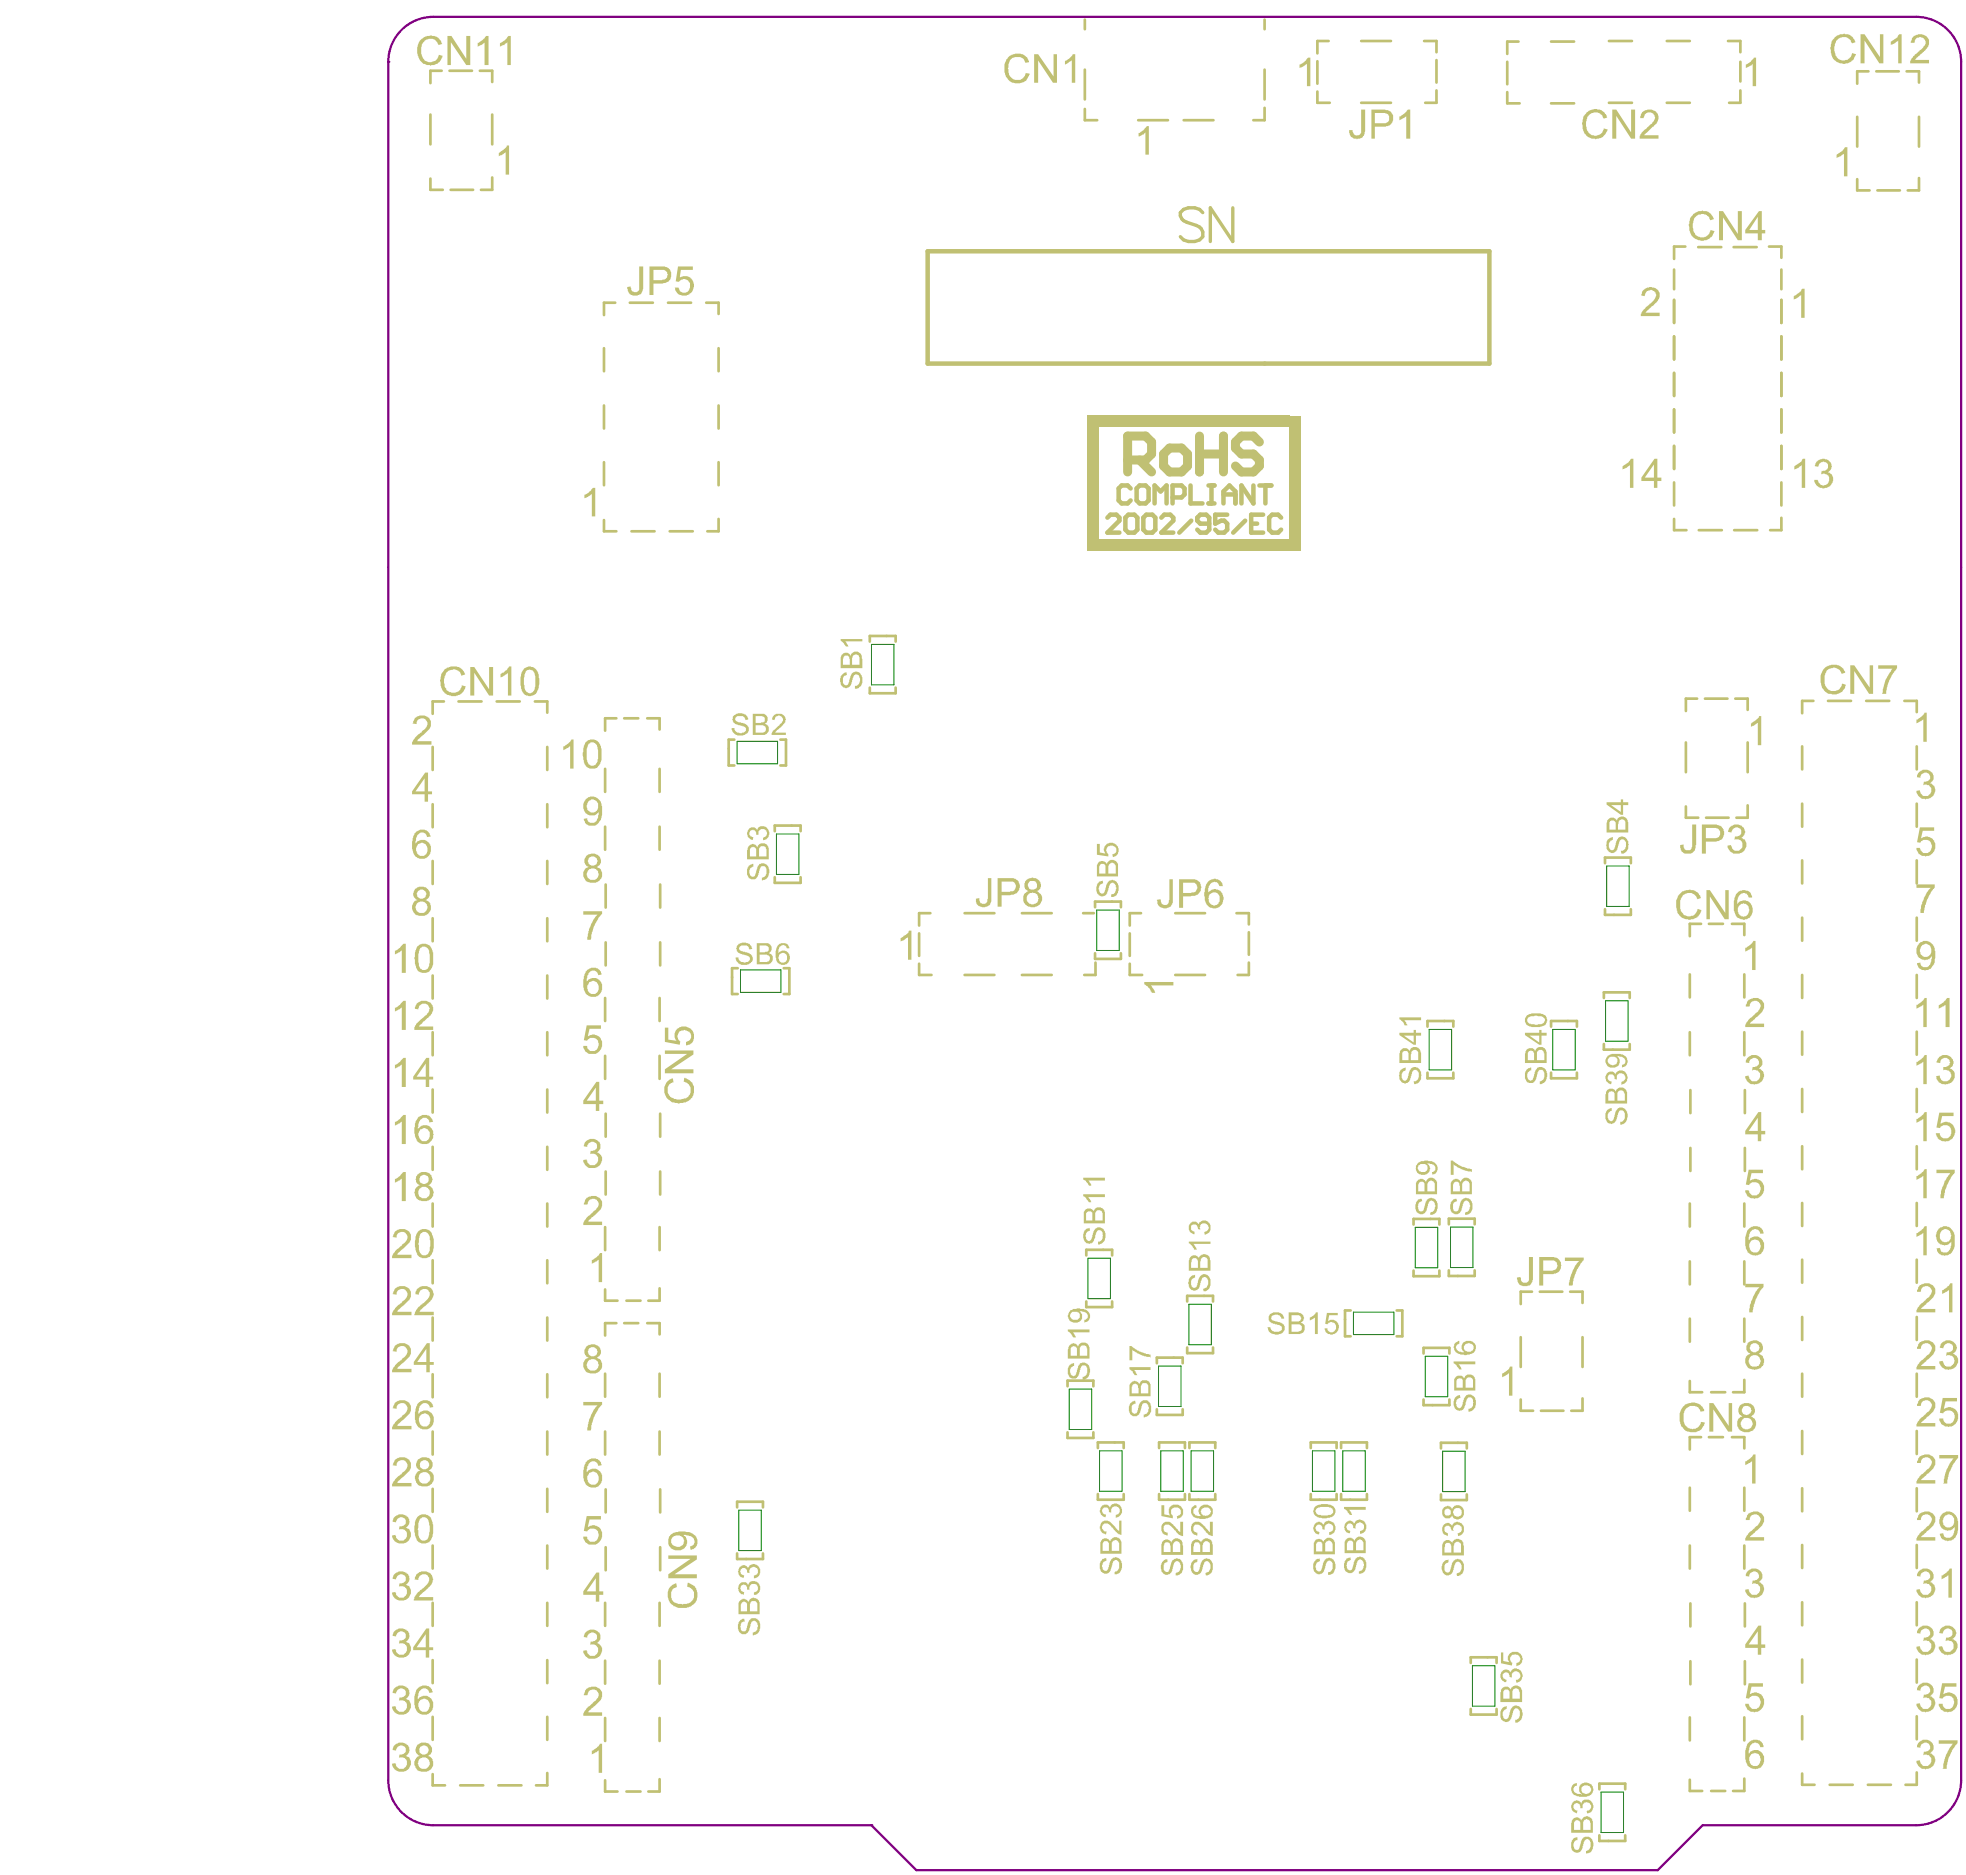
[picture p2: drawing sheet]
<svg xmlns="http://www.w3.org/2000/svg" width="291mm" height="278mm" viewBox="0 0 291 278" stroke-linecap="round" stroke-linejoin="round" font-family="sans-serif">
<g fill="none" stroke="#c0c073" stroke-width=".4">
<path d="M63.7 17v4.4M65.4 10.5h-1.7v1.8M66.5 10.5h3.4M71 10.5h1.9v1.6M72.9 17v4.4M160.6 2.9v1.4M160.6 10.3v4.4M160.6 16.1v1.7h1.8M168.5 17.8h4.4M175.2 17.8h4.4M187.2 2.9v1.4M187.2 10.3v4.4"/>
<path d="M187.2 16v1.8h-1.7M195 13.6v1.6h1.9M195 9.1v3.3M196.7 6.1h-1.7v1.8M201.5 15.2h4.4M201.5 6.1h4.4M210.8 6.1h1.9v1.6M212.7 8.9v3.3M212.7 13.4v1.8h-1.7M223.1 9.1v3.4M223.1 13.6v1.7h1.9M224.8 6.2h-1.7v1.8"/>
<path d="M229.6 15.3h3.4M229.6 6.2h3.4M238.2 15.2h3.4M238.2 6.1h3.4M246.7 15.2h3.5M246.7 6.1h3.5M255.8 6.1h1.8v1.6M257.6 13.4v1.8h-1.6M257.6 9.1v3M274.9 17.3v4.4M276.6 10.6h-1.7v1.8M277.8 10.6h3.3"/>
<path d="M282.3 10.6h1.8v1.6M284.1 17.3v4.4M63.7 26.4v1.7h1.8M66.7 28.1h3.3M72.9 26.3v1.8h-1.7M247.8 39.9v2.9M249.5 36.5h-1.7v1.8M251.4 36.6h3.4M256.6 36.6h3.5M261.9 36.5h1.8v1.7M263.7 39.9v2.9M274.9 26.5v1.7h1.9"/>
<path d="M277.9 28.2h3.4M284.1 26.4v1.8h-1.7M89.4 51.6v3.4M91.1 44.8h-1.7v1.9M93.2 44.8h3.4M98.9 44.8h3.4M104.5 44.8h1.9v1.7M106.4 51.6v3.4M247.8 44.4v3.4M247.8 49.8v3.4M247.8 55.2v3.4M263.7 44.4v3.4"/>
<path d="M263.7 49.8v3.4M263.7 55.2v3.4M89.4 77v1.7h1.8M89.4 60v3.5M89.4 68.4v3.5M93.5 78.7h3.4M99.1 78.7h3.5M106.4 76.8v1.9h-1.7M106.4 60v3.5M106.4 68.4v3.5M247.8 60.6v3.4M247.8 66v3.4"/>
<path d="M247.8 71.4v3.4M247.8 76.8v1.7h1.9M251.5 78.5h3.4M256.7 78.5h3.4M263.7 60.6v3.4M263.7 66v3.4M263.7 71.4v3.4M263.7 76.7v1.8h-1.7M128.8 95v-.8h3.8v.8M64.1 110.6v3.4M64.1 119.1v3.4M65.7 103.9h-1.6v1.8"/>
<path d="M67.9 103.9h3.4M73.5 103.9h3.4M79.2 103.9h1.8v1.6M81 110.6v3.4M81 119.1v3.4M89.6 113.8v3.5M91.2 106.4h-1.6v1.8M92.4 106.4h2.1M95.8 106.4h1.8v1.6M97.6 113.8v3.5M108.7 109.5h-.8v3.8h.8M115.5 109.5h.9v3.8h-.9"/>
<path d="M128.8 101.8v.9h3.8v-.9M249.6 109.9v4.4M249.6 119.4v1.7h1.8M251.2 103.5h-1.6v1.8M252.4 103.5h3.3M256.9 103.5h1.8v1.6M258.7 109.9v4.4M258.7 119.3v1.8h-1.6M266.8 110.5v3.4M266.8 119v3.4M268.5 103.8h-1.7v1.8M270.6 103.8h3.4"/>
<path d="M276.3 103.8h3.4M281.9 103.8h1.9v1.6M283.8 110.5v3.4M283.8 119v3.4M64.1 127.5v3.4M64.1 136v3.4M81 127.5v3.4M81 136v3.4M89.6 122.4v3.4M89.7 131v3.4M89.7 139.5v3.5M97.6 122.4v3.4"/>
<path d="M97.7 131v3.4M97.7 139.5v3.5M114.7 123.1v-.9h3.8v.9M114.7 129.9v.8h3.8v-.8M136.1 138.2v3.3M137.7 135.2h-1.6v1.8M142.8 135.2h4.4M151.3 135.2h4.4M160.3 135.2h1.6M162.1 134.3v-.8h3.8v.8M167.2 138.2v3.3M168.9 135.2h-1.7v1.8"/>
<path d="M174 135.2h4.4M183 135.2h1.9v1.7M184.9 138v3.4M237.6 127.8v-.8h3.8v.8M237.6 134.6v.9h3.8v-.9M251.8 136.8h-1.6v1.8M252.6 121.1h3.3M253 136.8h2.1M256.4 136.8h1.8v1.7M266.8 127.4v3.4M266.8 135.9v3.4M283.8 127.4v3.4"/>
<path d="M283.8 135.9v3.4M64.1 144.4v3.5M64.1 152.8v3.5M81 144.4v3.5M81 152.8v3.5M89.6 147.8v3.4M89.6 156.3v3.4M97.6 147.8v3.4M97.6 156.3v3.4M109.2 143.4h-.8v3.8h.8M116 143.4h.9v3.8h-.9M136.1 142.7v1.7h1.8"/>
<path d="M142.8 144.4h4.4M151.3 144.4h4.4M162.1 141.2v.8h3.8v-.8M162.2 142.5v1.9h-1.7M167.2 142.7v1.7h1.9M174 144.4h4.4M184.9 142.5v1.9h-1.7M211.3 152v-.8h3.8v.8M211.3 158.8v.9h3.8v-.9M229.6 158.8v.9h3.8v-.9M229.6 152v-.8h3.8v.8M237.4 147.8v-.9h3.9v.9"/>
<path d="M237.4 154.6v.8h3.9v-.8M250.2 144.3v3.4M250.2 152.8v3.5M258.2 144.3v3.4M258.2 152.8v3.5M266.8 144.4v3.4M266.8 152.8v3.4M283.8 144.4v3.4M283.8 152.8v3.4M64.1 161.3v3.4M64.1 169.8v3.4M64.1 178.2v3.4"/>
<path d="M81 161.3v3.4M81 169.8v3.4M81 178.2v3.4M89.7 164.9v3.4M89.7 173.5v3.4M97.7 164.9v3.4M97.7 173.5v3.4M250.2 178.2v3.4M250.2 161.4v3.4M250.2 170v3.4M258.2 178.2v3.4M258.3 161.4v3.4"/>
<path d="M258.3 170v3.4M266.8 161.2v3.5M266.8 169.7v3.4M266.8 178.1v3.4M283.8 161.2v3.5M283.8 169.7v3.4M283.8 178.1v3.4M64.1 186.6v3.4M64.1 195.1v3.4M81 186.6v3.4M81 195.1v3.4M89.6 181.7v3.4"/>
<path d="M89.6 190.9v1.7h1.8M91.2 195.9h-1.6v1.9M92.4 195.9h2.1M92.7 192.6h2.1M95.8 195.9h1.8v1.7M97.6 181.7v3.4M97.6 190.8v1.8h-1.6M160.8 185.9v-.8h3.8v.8M160.8 192.7v.8h3.8v-.8M175.7 192.7v-.8h3.9v.8M175.7 199.5v.9h3.9v-.9M199.9 194h-.8v3.9h.8"/>
<path d="M206.8 194h.8v3.9h-.8M209.3 181.3v-.8h3.8v.8M209.3 188.1v.9h3.8v-.9M214.5 181.3v-.8h3.8v.8M214.5 188.1v.8h3.8v-.8M225.1 198v4.4M226.8 191.3h-1.7v1.8M228 191.3h3.3M232.4 191.3h1.9v1.6M234.3 198v4.4M250.2 186.8v3.4M250.2 195.3v3.4"/>
<path d="M258.2 186.8v3.4M258.2 195.3v3.4M266.8 186.5v3.4M266.8 195v3.4M283.8 186.5v3.4M283.8 195v3.4M64.1 203.5v3.4M64.1 212v3.4M81 203.5v3.4M81 212v3.4M89.6 203.4v3.4M89.6 212v3.4"/>
<path d="M97.6 203.4v3.4M97.6 212v3.4M158 205.3v-.9h3.9v.9M158 212.1v.8h3.9v-.8M162.5 214.4v-.8h3.8v.8M171.3 201.9v-.9h3.8v.9M171.3 208.7v.8h3.8v-.8M171.6 214.4v-.8h3.8v.8M176.1 214.4v-.8h3.8v.8M194 214.4v-.8h3.9v.8M198.5 214.4v-.8h3.9v.8M210.7 200.4v-.8h3.9v.8"/>
<path d="M210.7 207.2v.9h3.9v-.9M213.3 214.5v-.9h3.8v.9M225.1 207.2v1.7h1.9M228.1 208.9h3.3M234.3 207.1v1.8h-1.7M250.2 204.5v1.7h1.8M251.8 212.8h-1.6v1.8M253 212.8h2.1M253.3 206.2h2.1M256.4 212.8h1.8v1.7M258.2 204.3v1.9h-1.6M266.8 203.4v3.4"/>
<path d="M266.8 211.9v3.4M283.8 203.4v3.4M283.8 211.9v3.4M64.1 220.5v3.4M64.1 228.9v3.4M64.1 237.3v3.4M81 220.5v3.4M81 228.9v3.4M81 237.3v3.4M89.6 237.3v3.4M89.7 220.5v3.4M89.7 229.1v3.4"/>
<path d="M97.6 237.3v3.4M97.7 220.5v3.4M97.7 229.1v3.4M109.1 223.2v-.8h3.8v.8M109.1 230v.8h3.8v-.8M162.5 221.2v.9h3.8v-.9M171.6 221.2v.9h3.8v-.9M176.1 221.2v.9h3.8v-.9M194 221.2v.9h3.9v-.9M198.5 221.2v.9h3.9v-.9M213.3 221.3v.8h3.8v-.8M250.2 220.3v3.4"/>
<path d="M250.2 228.9v3.4M250.2 237.4v3.4M258.2 220.3v3.4M258.2 228.9v3.4M258.3 237.4v3.4M266.8 220.4v3.4M266.8 228.8v3.4M266.8 237.3v3.4M283.8 220.4v3.4M283.8 228.8v3.4M283.8 237.3v3.4M64.1 245.8v3.4"/>
<path d="M64.1 254.2v3.4M81 245.8v3.4M81 254.2v3.4M89.6 245.9v3.4M89.6 254.4v3.4M97.6 245.9v3.4M97.6 254.4v3.4M217.7 246.2v-.8h3.8v.8M217.7 253.1v.8h3.8v-.8M250.2 254.3v3.4M250.2 246v3.4M258.2 254.3v3.4"/>
<path d="M258.3 246v3.4M266.8 245.7v3.4M266.8 254.1v3.4M283.8 245.7v3.4M283.8 254.1v3.4M64.1 262.7v1.7h1.8M68.1 264.4h3.4M73.8 264.4h3.4M81 262.5v1.9h-1.6M89.6 263.6v1.7h1.8M92.7 265.3h2.1M97.6 263.4v1.9h-1.6"/>
<path d="M236.8 264.9v-.8h3.8v.8M236.8 271.8v.8h3.8v-.8M250.2 263.5v1.7h1.8M253.3 265.2h2.1M258.2 263.4v1.8h-1.6M266.8 262.6v1.7h1.8M270.9 264.3h3.4M276.5 264.3h3.4M283.8 262.4v1.9h-1.7"/>
</g>
<path d="M137.3 37.2h83.2v16.6h-83.2z" fill="none" stroke="#c0c073" stroke-width=".67"/>
<g fill="#c0c073">
<path d="M160.9 61.6h1.7v19.9h-1.7z" fill-rule="evenodd"/>
<path d="M190.9 61.6h1.6v19.9h-1.6z" fill-rule="evenodd"/>
<path d="M160.9 79.9h30v1.6h-30z" fill-rule="evenodd"/>
<path d="M160.9 61.6h30v1.6h-30z" fill-rule="evenodd"/>
</g>
<g fill="#c0c073">
<path d="M226.3 186.1h.6v3.2a1.19 1.19 0 0 1-.9 1.2 1.19 1.19 0 0 1-1.3-.7l-.1-.6 .5-.1 .1 .2a.62 .62 0 0 0 .7 .6 .62 .62 0 0 0 .4-.8z"/>
<path d="M231.7 186.2h2.8v.4l-.3 .3a4.2 4.2 0 0 0-.9 1.7 1.41 1.41 0 0 0-.4 1.1l-.1 .7h-.5v-.6a5.3 5.3 0 0 1 1.3-2.9l.2-.2h-2.1z"/>
<path d="M222.4 203.4l.7-.5 .5-.5h.3v4.3h-.5v-3.4l-1 .7z"/>
<path d="M249.2 208.3a1.92 1.92 0 0 1 2.8 .1l.3 .3v.2l-.5 .1a1.29 1.29 0 0 0-1.2-.8 1.29 1.29 0 0 0-1.2 .7 2.91 2.91 0 0 0 .1 2.2 1.37 1.37 0 0 0 1.9 .2l.5-.8 .5 .1a1.75 1.75 0 0 1-2.4 1.4h-.2a2.15 2.15 0 0 1-1.2-1.5 2.86 2.86 0 0 1 .6-2.2z"/>
<path d="M253 207.8h.6l2.3 3.3v-3.3h.5v4.2h-.6l-2.2-3.3v3.3h-.6z"/>
<path d="M270.3 98.8l.1-.1a1.88 1.88 0 0 1 2.7 .8v.1l-.5 .2a1.32 1.32 0 0 0-2.2-.4 3.2 3.2 0 0 0-.1 2.2 1.37 1.37 0 0 0 2 .5l.3-.4 .1-.5 .5 .2a1.63 1.63 0 0 1-2.1 1.3 1.59 1.59 0 0 1-1.5-1.5 2.21 2.21 0 0 1 .7-2.4z"/>
<path d="M273.9 98.5h.6l2.3 3.3v-3.3h.5v4.2h-.6l-2.2-3.3v3.3h-.6z"/>
<path d="M278 98.5h2.8v.4l-.7 1.1-.2 .4a4.7 4.7 0 0 0-.7 2.3h-.6l.1-.4a6 6 0 0 1 1.2-2.9l.3-.4h-2.2z"/>
<path d="M248.9 132.1a2.59 2.59 0 0 1 2-.2 1.73 1.73 0 0 1 .9 1.1l-.5 .2a1.3 1.3 0 0 0-1.5-1 1.3 1.3 0 0 0-1.1 1.5 1.79 1.79 0 0 0 .5 1.7 1.27 1.27 0 0 0 2.1-.7v-.1l.6 .2-.2 .5-.3 .3a1.86 1.86 0 0 1-1.3 .6l-.3-.1a1.45 1.45 0 0 1-1.5-1.3h-.1a2.74 2.74 0 0 1 .4-2.4z"/>
<path d="M252.6 131.8h.5l2.3 3.4v-3.4h.5v4.3h-.6l-2.2-3.4v3.4h-.5z"/>
<path d="M250.5 122.1h.6v3h-.1a1.12 1.12 0 0 1-1.4 1.3 1 1 0 0 1-.9-1.1v-.2l.5-.1v.1a.65 .65 0 0 0 .4 .8 .65 .65 0 0 0 .8-.3l.1-.2z"/>
<path d="M256.3 122.3h.1a1.27 1.27 0 0 1 2 1l-.2 .4-.4 .3a1.11 1.11 0 0 1 .6 1.6 1.4 1.4 0 0 1-1.9 .7l-.4-.2-.4-.6v-.3l.6-.1a.86 .86 0 0 0 1.3 .8 .86 .86 0 0 0-.1-1.5l-.2-.1-.5 .1v-.5h.1a.7 .7 0 0 0 .9-.9 .7 .7 0 0 0-1.2-.3l-.3 .6-.5-.1a1.11 1.11 0 0 1 .5-.9z"/>
<path d="M173.1 130.2h.5v3a1.18 1.18 0 0 1-.6 1.2 1.18 1.18 0 0 1-1.4-.2 .67 .67 0 0 1-.3-.8v-.2h.5a.61 .61 0 0 0 .4 .8 .61 .61 0 0 0 .7-.3l.2-.5z"/>
<path d="M146.2 130h.6v3a1.19 1.19 0 0 1-.6 1.2 1.19 1.19 0 0 1-1.4-.1l-.2-.3-.1-.7 .5-.1v.1a.6 .6 0 0 0 .5 .7 .6 .6 0 0 0 .7-.6v-.1z"/>
<path d="M169.4 145.4h4.3v.5h-3.3l.6 1v.1h-.5v-.2h-.2l-.1-.5-.8-.6z"/>
<path d="M133.3 138.9l.5-.3a1.26 1.26 0 0 0 .8-.8h.3v4.3h-.5v-3.4l-.6 .5-.5 .2z"/>
<path d="M99.4 234.7l.7-.2 .1 .5a1.32 1.32 0 0 0-.4 2.2l.6 .3 .6 .1 .1-.1a1.35 1.35 0 0 0 1.5-.8 1.35 1.35 0 0 0-.5-1.7h-.4l.1-.6a1.76 1.76 0 0 1 1.4 2.1 2.05 2.05 0 0 1-2.4 1.6h-.1a1.95 1.95 0 0 1-1.7-1.2 1.95 1.95 0 0 1 .3-2z"/>
<path d="M98.9 230.3h4.3v.6l-3.3 2.2h3.3v.6h-4.3v-.6l3.3-2.3h-3.3z"/>
<path d="M98.8 160.1l.6-.4h.2l.1 .6a1.03 1.03 0 0 0-.8 1.3 1.3 1.3 0 0 0 1.1 1.1l.7 .1a1.53 1.53 0 0 0 1.5-1.1 1.23 1.23 0 0 0-1-1.5l.1-.6a1.76 1.76 0 0 1 1.4 2.1 1.7 1.7 0 0 1-1.1 1.4v.1l-.6 .1a2.13 2.13 0 0 1-2.7-1.5v-.8z"/>
<path d="M98.4 155.5h4.3v.6l-3.3 2.2h3.3v.6h-4.3v-.6l3.3-2.2h-3.3z"/>
<path d="M98.4 152.2h.5v1.7l1.2 .2a1.34 1.34 0 0 1 .1-1.7 1.34 1.34 0 0 1 1.7-.2 1.26 1.26 0 0 1 .8 1.5 1.14 1.14 0 0 1-1.1 1.1v-.5a.85 .85 0 0 0 .7-.9 .85 .85 0 0 0-.8-.8l-.1-.1h-.2v.1a.87 .87 0 0 0-.8 1.3l.3 .3-.1 .5-2.2-.4z"/>
<path d="M65.8 99.1a2.31 2.31 0 0 1 2.6-.1l.5 .9-.5 .1h-.1a1.24 1.24 0 0 0-1.1-.9l-.2 .1a1.15 1.15 0 0 0-1.2 1.2l-.1 .1 .1 .8a1.54 1.54 0 0 0 .6 1.1 1.28 1.28 0 0 0 2-.9l.5 .1a1.89 1.89 0 0 1-2.1 1.5 1.89 1.89 0 0 1-1.6-2.1 2.51 2.51 0 0 1 .6-1.9z"/>
<path d="M69.6 98.8h.6l2.2 3.3v-3.3h.6v4.2h-.6l-2.2-3.4v3.4h-.6z"/>
<path d="M74.1 99.8l.8-.5 .5-.6h.3v4.3h-.5v-3.3l-1 .6h-.1z"/>
<path d="M271.6 5.5a2.24 2.24 0 0 1 2.1-.3l.6 .4 .4 .6v.1l-.5 .1-.1-.1a1.23 1.23 0 0 0-1.2-.8 1.23 1.23 0 0 0-1.2 .9 2.02 2.02 0 0 0 .5 2.4 1.4 1.4 0 0 0 1.6-.2l.3-.3 .1-.4 .6 .1a1.83 1.83 0 0 1-3.1 1h-.1a3 3 0 0 1-.4-3z"/>
<path d="M275.4 5.1h.6l2.3 3.4v-3.4h.5v4.3h-.6l-2.2-3.4v3.4h-.6z"/>
<path d="M279.9 6.2a3.1 3.1 0 0 0 1.3-1.1h.3v4.3h-.5v-3.4l-.5 .4-.6 .3z"/>
<path d="M283.3 5.3h.1a1.45 1.45 0 0 1 2.2 .6 1.93 1.93 0 0 1-1 1.9l-.9 .7-.2 .4h2.1v.5h-2.8v-.1a1.98 1.98 0 0 1 .9-1.4l1-.9a.82 .82 0 0 0-.1-1.4 .77 .77 0 0 0-1 .1l-.2 .6h-.5l.1-.6z"/>
<path d="M234.9 16.6a1.98 1.98 0 0 1 2.9 .5l.1 .3-.5 .2a1.29 1.29 0 0 0-1.4-.9 1.29 1.29 0 0 0-1.1 1.2 1.77 1.77 0 0 0 .7 2.1 1.45 1.45 0 0 0 1.6-.5l.2-.5 .6 .2-.1 .1a1.83 1.83 0 0 1-2.6 1.1l-.2-.1a1.78 1.78 0 0 1-.8-1.7l-.1-.4 .2-.8z"/>
<path d="M238.7 16.2h.6l2.2 3.4v-3.4h.6v4.3h-.6l-2.2-3.3v3.3h-.6z"/>
<path d="M243.1 16.6a1.57 1.57 0 0 1 2.3 .3 1.36 1.36 0 0 1-.6 1.7l-1.4 1.4h2.1v.5h-2.8v-.1a1.69 1.69 0 0 1 1-1.3l.1-.3a2.59 2.59 0 0 0 1.2-1.5 .85 .85 0 0 0-.9-.7 .85 .85 0 0 0-.8 .9h-.5z"/>
<path d="M201.5 16.2h.6v3.1a1.14 1.14 0 0 1-1.1 1.2l-.1 .1-.1-.1a.67 .67 0 0 1-.7-.2l-.4-.6v-.4h.5a.68 .68 0 0 0 .4 .6v.1a.66 .66 0 0 0 .9-.6z"/>
<path d="M207.2 17.2h.1l.6-.4 .5-.6h.4v4.3h-.6v-3.3l-.1 .1-.9 .5z"/>
<path d="M149.5 8.3l.1-.1a1.82 1.82 0 0 1 2.6 .7l.1 .3-.5 .1a1.32 1.32 0 0 0-2.3-.4l-.2 .6-.1 .6 .1 .1a1.35 1.35 0 0 0 .8 1.5 1.35 1.35 0 0 0 1.6-.5l.1-.4 .6 .1a1.76 1.76 0 0 1-2.1 1.4 2.05 2.05 0 0 1-1.6-2.4v-.4l.3-.7z"/>
<path d="M153.1 8h.6l2.3 3.3v-3.3h.5v4.3h-.6l-2.2-3.3v3.3h-.6z"/>
<path d="M157.7 9h.2l.3-.3 .6-.7h.4v4.3h-.5v-3.3l-1 .5z"/>
<path d="M272 22.8l.7-.4 .4-.6h.4v4.3h-.5v-3.4l-.5 .5-.6 .2z"/>
<path d="M258.4 9.5l.8-.4 .4-.6h.4v4.3h-.5v-3.3l-.5 .4-.5 .2h-.1z"/>
<path d="M192.4 9.5a2.33 2.33 0 0 0 1.2-1h.4v4.3h-.5v-3.3l-1 .6h-.1z"/>
<path d="M168.6 19.7h.1l.6-.4 .4-.6h.4v4.2h-.5v-3.3l-.4 .3h-.1l-.4 .3h-.1z"/>
<path d="M94.6 39.5h.6v2.8a1.22 1.22 0 0 1-.7 1.4 1.22 1.22 0 0 1-1.5-.4l-.1-.8 .5-.1v.3a.62 .62 0 0 0 .8 .6 .62 .62 0 0 0 .4-.9z"/>
<path d="M100.4 39.5h2.2v.5h-1.8l-.2 1.1a1.34 1.34 0 0 1 1.7 .1 1.34 1.34 0 0 1 .3 1.7 1.44 1.44 0 0 1-1.3 .9 1.44 1.44 0 0 1-1.4-.9v-.3h.6a.86 .86 0 0 0 1 .7 .86 .86 0 0 0 .6-1.1 .9 .9 0 0 0-.5-.8 .9 .9 0 0 0-1.1 .3h-.5z"/>
<path d="M86.5 73.3h.2l.5-.4 .6-.7h.3v4.3h-.5v-3.3l-1 .6h-.1z"/>
<path d="M62.4 5.7a1.87 1.87 0 0 1 3.1 .8l-.6 .2a1.2 1.2 0 0 0-.9-.9 1.2 1.2 0 0 0-1.2 .4 1.84 1.84 0 0 0-.4 1.4v.1a1.45 1.45 0 0 0 1.5 1.5l.1-.1a1.19 1.19 0 0 0 1-1l.6 .2a1.86 1.86 0 0 1-1.6 1.3 1.81 1.81 0 0 1-2.2-1.5 2.27 2.27 0 0 1 .6-2.4z"/>
<path d="M66.2 5.3h.6l2.2 3.4v-3.4h.6v4.3h-.6l-2.3-3.3v3.3h-.5z"/>
<path d="M70.7 6.3h.2l.6-.4 .5-.6h.3v4.3h-.6v-3.3l-.3 .3-.7 .3z"/>
<path d="M74 6.4l.7-.4 .6-.7h.3v4.3h-.5v-3.3l-.5 .4-.6 .2z"/>
<path d="M73.8 22.6l.8-.5 .4-.4v-.2h.4v4.4h-.5v-3.4l-.4 .3-.7 .4z"/>
<path d="M250.7 31.7a2.24 2.24 0 0 1 2.1-.4h.1a1.73 1.73 0 0 1 .8 1.1l-.5 .2-.1-.1a1.14 1.14 0 0 0-1.5-.7 1.18 1.18 0 0 0-.9 1.2l-.1 .1a2.16 2.16 0 0 0 .7 1.9 1.3 1.3 0 0 0 1.9-.9l.6 .1-.1 .3a1.89 1.89 0 0 1-2.2 1.1 1.89 1.89 0 0 1-1.4-2l-.1-.2 .1-.3a1.4 1.4 0 0 1 .4-1.2z"/>
<path d="M254.5 31.3h.6l2.2 3.3v-3.3h.6v4.3h-.6l-2.2-3.4v3.4h-.6z"/>
<path d="M240.2 69a3.1 3.1 0 0 0 1.3-1.1h.3v4.3h-.5v-3.3l-.5 .4-.6 .2z"/>
<path d="M243.4 42.8a1.42 1.42 0 0 1 2.2 .5 1.52 1.52 0 0 1-.7 1.7l-1.3 1.3h2.1v.5h-2.8a1.95 1.95 0 0 1 .9-1.4l.3-.3a2.61 2.61 0 0 0 1.1-1.5 .9 .9 0 0 0-1.5-.3l-.2 .6-.5-.1 .1-.5z"/>
<path d="M265.6 69a3.1 3.1 0 0 0 1.3-1.1h.3v4.3h-.5v-3.3l-.5 .4-.6 .2z"/>
<path d="M269.1 68.2a1.27 1.27 0 0 1 2 .7l.1 .1-.1 .4-.5 .6a1.11 1.11 0 0 1 .4 1.9 1.34 1.34 0 0 1-2.1-.1l-.3-.5v-.2h.5a.88 .88 0 0 0 .6 .7 .88 .88 0 0 0 1-.3 .91 .91 0 0 0-.6-1.4l-.5 .1 .1-.5a.69 .69 0 0 0 .9-.8 .69 .69 0 0 0-1.2-.3l-.1 .2-.1 .3-.5-.1a1.03 1.03 0 0 1 .4-.8z"/>
<path d="M265.5 43.9a3.1 3.1 0 0 0 1.3-1.1h.3v4.3h-.5v-3.4l-.5 .4-.6 .3z"/>
<path d="M259.3 107l.7-.4 .4-.4v-.2h.3v4.3h-.5v-3.3l-.6 .5-.4 .1z"/>
<path d="M87.6 259.2h.2l.6-.4 .4-.6h.3v4.3h-.5v-3.4l-.3 .4h-.2l-.5 .3z"/>
<path d="M86.6 241.8a1.26 1.26 0 0 1 1.5-.5 1.26 1.26 0 0 1 .8 1.4l-.4 .5h-.2a1.17 1.17 0 0 1 .6 1.9 1.65 1.65 0 0 1-2.2 .2l-.4-.6v-.3l.6-.1a.86 .86 0 0 0 1 .9 .86 .86 0 0 0 .6-1.3l-.1-.1a.67 .67 0 0 0-.8-.3l-.2 .1v-.5a.73 .73 0 0 0 .8-.3 .73 .73 0 0 0 .1-.7 .73 .73 0 0 0-.9-.4 .73 .73 0 0 0-.5 .8l-.5-.1z"/>
<path d="M86.9 224.5h2.1v.5h-1.7l-.3 1.1a1.4 1.4 0 0 1 1.9 .4 1.4 1.4 0 0 1-.3 1.9 1.44 1.44 0 0 1-1.7 .1l-.3-.2-.3-.5v-.3h.6a.86 .86 0 0 0 .8 .8 .86 .86 0 0 0 .8-.7l.1-.2a.92 .92 0 0 0-.6-1 .92 .92 0 0 0-1.1 .4l-.5-.1z"/>
<path d="M86.8 250.1a1.58 1.58 0 0 1 2.2 .3 1.65 1.65 0 0 1-.7 2l-1 .8-.2 .2v.2h2v.5h-2.8v-.1a2.27 2.27 0 0 1 1.1-1.5l.6-.6a1.03 1.03 0 0 0 .5-1.4 .84 .84 0 0 0-1-.3 .84 .84 0 0 0-.6 .8h-.5z"/>
<path d="M86.3 207.6h2.8v.4l-.5 .5-.5 .9a5.4 5.4 0 0 0-.7 2.4h-.5l.1-.5a5.2 5.2 0 0 1 1.3-3l.2-.2h-2.2z"/>
<path d="M83.4 110.5h.2l.5-.4 .5-.6h.3v4.3h-.5v-3.4l-.3 .4h-.2l-.5 .3z"/>
<path d="M86.3 134.9h2.8v.5l-.5 .5-.5 .9a5.4 5.4 0 0 0-.7 2.4h-.5l.1-.6a5.2 5.2 0 0 1 1.3-3l.2-.2h-2.2z"/>
<path d="M86.9 177.3a1.47 1.47 0 0 1 2.2 .6 1.78 1.78 0 0 1-.8 1.8l-1 .9-.2 .1v.2h2v.5h-2.8v-.1a2.27 2.27 0 0 1 1.1-1.5l.6-.5a1.03 1.03 0 0 0 .5-1.4 .84 .84 0 0 0-1-.4 .84 .84 0 0 0-.6 .9h-.5l.2-.7z"/>
<path d="M86.9 151.8h2.1v.5h-1.7l-.3 1.1a1.4 1.4 0 0 1 1.9 .4 1.4 1.4 0 0 1-.3 1.9 1.44 1.44 0 0 1-1.7 .2l-.3-.3-.3-.5v-.2h.6a.86 .86 0 0 0 .8 .7 .86 .86 0 0 0 .8-.6l.1-.3a.92 .92 0 0 0-.6-1 .92 .92 0 0 0-1.1 .4l-.5-.1z"/>
<path d="M86.7 169.1a1.22 1.22 0 0 1 1.6-.4 1.22 1.22 0 0 1 .5 1.5l-.3 .4h-.2a1.17 1.17 0 0 1 .6 1.8 1.65 1.65 0 0 1-2.2 .2l-.4-.6v-.2l.6-.1a.86 .86 0 0 0 1 .8 .86 .86 0 0 0 .6-1.2l-.1-.2a.67 .67 0 0 0-.8-.3l-.2 .1v-.5a.73 .73 0 0 0 .8-.2 .73 .73 0 0 0 .1-.8 .73 .73 0 0 0-.9-.3 .73 .73 0 0 0-.5 .7l-.5-.1z"/>
<path d="M87.6 186.6h.2l.6-.5 .4-.6h.3v4.3h-.5v-3.3l-.3 .3h-.2l-.5 .3z"/>
<path d="M284.2 114.2a1.27 1.27 0 0 1 2 .5 .83 .83 0 0 1-.5 1.2 1.18 1.18 0 0 1 .8 1.2 1.18 1.18 0 0 1-.9 1.1l-.1 .1a1.36 1.36 0 0 1-1.8-1.2l.5-.1v.1a.85 .85 0 0 0 1 .7 .85 .85 0 0 0 .7-.9 .85 .85 0 0 0-1-.7l-.2 .1 .1-.5a.7 .7 0 0 0 .8-.3 .7 .7 0 0 0 0-.8 .71 .71 0 0 0-.9-.3 .71 .71 0 0 0-.4 .8l-.6-.1h.1l.2-.6z"/>
<path d="M283.7 131h2.7v.5l-.2 .1-.8 1.4a5.3 5.3 0 0 0-.6 2.2h-.5v-.2a5.9 5.9 0 0 1 1.1-3l.4-.5h-2.1z"/>
<path d="M283.7 148.8h.2l.6-.4 .4-.6h.3v4.3h-.5v-3.4l-.3 .3h-.2l-.5 .4z"/>
<path d="M287 148.9l.7-.5 .6-.6h.3v4.3h-.6v-3.4l-.3 .3h-.2l-.5 .4z"/>
<path d="M283.7 165.7h.2l.6-.4 .4-.6h.3v4.3h-.5v-3.4l-.3 .3h-.2l-.5 .4z"/>
<path d="M287.1 164.8h2.1v.5h-1.7l-.2 1.1a1.39 1.39 0 0 1 1.7 .1 1.39 1.39 0 0 1 .3 1.7l-.2 .3a1.63 1.63 0 0 1-2.1 .2l-.3-.5-.1-.4h.6a.86 .86 0 0 0 1 .7 .86 .86 0 0 0 .7-1 .91 .91 0 0 0-.7-.9 .91 .91 0 0 0-1 .4h-.5z"/>
<path d="M283.7 182.6h.2l.6-.4 .4-.6h.3v4.3h-.5v-3.4l-.1 .2-.9 .5z"/>
<path d="M284.1 198.8l.2-.1a1.43 1.43 0 0 1 2.2 .7 1.66 1.66 0 0 1-.8 1.6l-1.3 1.3h2.1v.5h-2.8v-.1a2.27 2.27 0 0 1 1.1-1.5l.2-.2a2.32 2.32 0 0 0 1-1.5 .82 .82 0 0 0-.9-.6 .82 .82 0 0 0-.7 .7l-.6 .1v-.2z"/>
<path d="M287.7 198.6h.1a1.27 1.27 0 0 1 1.9 1l-.2 .5-.4 .4a1.1 1.1 0 0 1 .4 1.9 1.54 1.54 0 0 1-1.7 .3l-.4-.3-.3-.6v-.2l.5-.1v.1a.88 .88 0 0 0 1.3 .6 .88 .88 0 0 0 0-1.5h-.3h-.5l.1-.5h.1a.7 .7 0 0 0 .8-.8 .7 .7 0 0 0-1.2-.3l-.2 .5h-.5a1.11 1.11 0 0 1 .5-1z"/>
<path d="M284.1 215.7l.2-.1a1.43 1.43 0 0 1 2.2 .7 1.66 1.66 0 0 1-.8 1.6l-1.3 1.3h2.1v.5h-2.8v-.1a2.27 2.27 0 0 1 1.1-1.5l.2-.2a2.32 2.32 0 0 0 1-1.5 .82 .82 0 0 0-.9-.6 .82 .82 0 0 0-.7 .7l-.6 .1v-.2z"/>
<path d="M287.1 215.4h2.8v.5l-.4 .3-.6 1a5.4 5.4 0 0 0-.6 2.5h-.6l.1-.4a6.6 6.6 0 0 1 1.4-3.3h-2.1z"/>
<path d="M284.2 232.5a1.27 1.27 0 0 1 2 .4 .83 .83 0 0 1-.5 1.3 1.18 1.18 0 0 1 .8 1.2 1.18 1.18 0 0 1-.9 1.1l-.1 .1a1.36 1.36 0 0 1-1.8-1.2l.5-.1v.1a.85 .85 0 0 0 1 .7 .85 .85 0 0 0 .7-1 .85 .85 0 0 0-1-.6h-.2l.1-.5a.7 .7 0 0 0 .8-.2 .7 .7 0 0 0 0-.9 .71 .71 0 0 0-.9-.2 .71 .71 0 0 0-.4 .7h-.6h.1l.2-.6z"/>
<path d="M287.4 233.3h.2l.6-.4 .4-.6h.3v4.3h-.5v-3.4l-1 .7z"/>
<path d="M284.3 249.3a1.2 1.2 0 0 1 1.5 .1 1.2 1.2 0 0 1 .3 1.4l-.3 .3h-.1a1.18 1.18 0 0 1 .8 1.2 1.18 1.18 0 0 1-.9 1.1l-.1 .1a1.36 1.36 0 0 1-1.8-1.2l.5-.1v.1a.85 .85 0 0 0 1 .7 .85 .85 0 0 0 .7-1 .85 .85 0 0 0-1-.6h-.2l.1-.5a.7 .7 0 0 0 .8-.2 .7 .7 0 0 0 0-.9 .71 .71 0 0 0-.9-.2 .71 .71 0 0 0-.4 .7h-.6h.1a1.11 1.11 0 0 1 .5-1z"/>
<path d="M287.5 249.2h2.1v.5h-1.7l-.2 1.1a1.38 1.38 0 0 1 1.8 .3 1.38 1.38 0 0 1 0 1.9 1.29 1.29 0 0 1-1.4 .5 1.16 1.16 0 0 1-1.1-1.2h.6a.8 .8 0 0 0 1.1 .7 1.02 1.02 0 0 0 .6-1 1.02 1.02 0 0 0-.9-.9l-.6 .1-.2 .3-.5-.1z"/>
<path d="M258.4 190.1h2.7v.5l-.3 .2-.3 .5-.4 .8a5.3 5.3 0 0 0-.6 2.2h-.5v-.1a5.9 5.9 0 0 1 1.1-3.1l.4-.5h-2.1z"/>
<path d="M258.9 173.2h2.1v.5h-1.7l-.3 1.1a1.38 1.38 0 0 1 1.9 .3 1.38 1.38 0 0 1-.1 1.8v.1a1.53 1.53 0 0 1-1.9 .2h-.2l-.3-.7v-.3h.5a.9 .9 0 0 0 1 .8 .9 .9 0 0 0 .7-1 .95 .95 0 0 0-.5-.9 .95 .95 0 0 0-1 .1l-.1 .3-.6-.1z"/>
<path d="M258.6 156.7a1.24 1.24 0 0 1 1.4-.5 1.24 1.24 0 0 1 .9 1.2v.1a.45 .45 0 0 1-.3 .5l-.1 .2h-.2a1.18 1.18 0 0 1 .9 1.1 1.18 1.18 0 0 1-1 1.1l-.1 .1a1.36 1.36 0 0 1-1.7-1.2h.5a.85 .85 0 0 0 .9 .8 .85 .85 0 0 0 .8-1 .85 .85 0 0 0-1.1-.7l-.1 .1 .1-.5a.7 .7 0 0 0 .7-.3 .7 .7 0 0 0 0-.8 .71 .71 0 0 0-.8-.2 .71 .71 0 0 0-.4 .7l-.6-.1z"/>
<path d="M258.4 140.3h.1l.6-.4 .4-.6h.4v4.3h-.5v-3.3l-.4 .3h-.1l-.5 .3z"/>
<path d="M258.8 148.1l.2-.1a1.43 1.43 0 0 1 2.2 .7 1.66 1.66 0 0 1-.8 1.6l-1.4 1.3h2.2v.5h-2.8v-.1a2.27 2.27 0 0 1 1.1-1.5l.1-.2a2.32 2.32 0 0 0 1-1.5 .82 .82 0 0 0-.8-.6 .82 .82 0 0 0-.8 .8h-.6v-.2z"/>
<path d="M258.8 224.1h.2a1.43 1.43 0 0 1 2.2 .6 1.66 1.66 0 0 1-.8 1.6l-1.4 1.3h2.2v.5h-2.8v-.1a2.27 2.27 0 0 1 1.1-1.5l.1-.2a2.32 2.32 0 0 0 1-1.5 .82 .82 0 0 0-.8-.6 .82 .82 0 0 0-.8 .8l-.6 .1v-.3z"/>
<path d="M258.4 216.4h.1l.6-.4 .4-.6h.4v4.3h-.5v-3.4l-.4 .3h-.1l-.5 .4z"/>
<path d="M258.6 232.8a1.24 1.24 0 0 1 1.4-.5 1.24 1.24 0 0 1 .9 1.1v.1a.45 .45 0 0 1-.3 .5l-.1 .2h-.2a1.18 1.18 0 0 1 .9 1.2 1.18 1.18 0 0 1-1 1.1l-.1 .1a1.36 1.36 0 0 1-1.7-1.2l.5-.1v.1a.85 .85 0 0 0 .9 .7 .85 .85 0 0 0 .8-1 .85 .85 0 0 0-1.1-.6h-.1l.1-.5a.7 .7 0 0 0 .7-.2 .7 .7 0 0 0 0-.9 .71 .71 0 0 0-.8-.2 .71 .71 0 0 0-.4 .7h-.6z"/>
<path d="M258.9 249.2h2.1v.5h-1.7l-.3 1.1a1.38 1.38 0 0 1 1.9 .3 1.38 1.38 0 0 1-.1 1.9 1.53 1.53 0 0 1-1.9 .2h-.2l-.3-.7v-.2h.5a.9 .9 0 0 0 1 .7 .9 .9 0 0 0 .7-1 .95 .95 0 0 0-.5-.8 .95 .95 0 0 0-1 .1l-.1 .2-.6-.1z"/>
<path d="M58.5 149.2h.1l.6-.4 .5-.6h.4v4.3h-.6v-3.4l-.4 .4h-.1l-.5 .3z"/>
<path d="M61.8 148.4a1.43 1.43 0 0 1 2.3 .9v.1a2.32 2.32 0 0 1-1 1.5l-1.1 1.1h2.1v.5h-2.8a1.9 1.9 0 0 1 1-1.5l.2-.2a3.3 3.3 0 0 0 1.1-1.4 .85 .85 0 0 0-.9-.8 .85 .85 0 0 0-.8 .9l-.5-.1v-.3z"/>
<path d="M58.5 166.1h.1l.6-.4 .5-.6h.4v4.3h-.6v-3.4l-.4 .4h-.1l-.5 .3z"/>
<path d="M58.5 182.3a1.55 1.55 0 0 1 2.2 .2 1.46 1.46 0 0 1-.6 2l-1.2 1-.1 .3h2.1v.5h-2.9v-.1a2.27 2.27 0 0 1 1.1-1.5l.4-.3a1.34 1.34 0 0 0 .7-1.6 .81 .81 0 0 0-.9-.4 .81 .81 0 0 0-.6 .9l-.6-.1z"/>
<path d="M58.5 199.2a1.55 1.55 0 0 1 2.2 .2 1.46 1.46 0 0 1-.6 2l-1.2 1-.1 .3h2.1v.5h-2.9v-.1a2.27 2.27 0 0 1 1.1-1.5l.4-.3a1.34 1.34 0 0 0 .7-1.6 .81 .81 0 0 0-.9-.4 .81 .81 0 0 0-.6 .9l-.6-.1z"/>
<path d="M58.5 216.1a1.55 1.55 0 0 1 2.2 .2 1.46 1.46 0 0 1-.6 2l-1.1 .9-.2 .4h2.1v.5h-2.9v-.1a2.27 2.27 0 0 1 1.1-1.5l.4-.3a1.34 1.34 0 0 0 .7-1.6 .81 .81 0 0 0-.9-.4 .81 .81 0 0 0-.6 .9l-.6-.1z"/>
<path d="M58.3 233.2a1.34 1.34 0 0 1 2.3 .2 .91 .91 0 0 1-.5 1.2 1.18 1.18 0 0 1 .3 2.1 1.5 1.5 0 0 1-2.3-.5l-.1-.4 .5-.1a.86 .86 0 0 0 1.1 .9 .86 .86 0 0 0 .6-1.3 .77 .77 0 0 0-1.1-.3v-.5a.7 .7 0 0 0 1-.7 .7 .7 0 0 0-.9-.7l-.4 .3-.2 .5-.5-.1z"/>
<path d="M61.8 233a1.4 1.4 0 0 1 1.4-.3 1.4 1.4 0 0 1 .9 1.3 3.3 3.3 0 0 1-1.3 1.6l-.6 .5-.2 .4h2.1v.5h-2.8v-.1a2.36 2.36 0 0 1 1.1-1.5v-.1a1.87 1.87 0 0 0 1.1-1.6 .82 .82 0 0 0-.9-.6 .82 .82 0 0 0-.7 .9l-.6-.1 .1-.4z"/>
<path d="M58.3 250.1a1.34 1.34 0 0 1 2.3 .2 .91 .91 0 0 1-.5 1.2 1.18 1.18 0 0 1 .3 2.1 1.5 1.5 0 0 1-2.3-.5l-.1-.4 .5-.1a.86 .86 0 0 0 1.1 .9 .86 .86 0 0 0 .6-1.3 .77 .77 0 0 0-1.1-.3v-.5a.7 .7 0 0 0 1-.7 .7 .7 0 0 0-.9-.7l-.4 .3-.2 .5-.5-.1z"/>
<path d="M61.4 106.3h.1a1.55 1.55 0 0 1 2.1 .2 1.46 1.46 0 0 1-.6 2l-1.2 1v.3h2.1v.5h-2.9v-.1a2.27 2.27 0 0 1 1.1-1.5l.3-.4a1.34 1.34 0 0 0 .8-1.5 .81 .81 0 0 0-.9-.4 .81 .81 0 0 0-.6 .8l-.6-.1z"/>
<path d="M58.5 140.8h.1l.6-.5 .5-.6h.4v4.4h-.6v-3.4l-.4 .3h-.1l-.5 .4z"/>
<path d="M58.5 157.7h.1l.6-.5 .5-.6h.4v4.4h-.6v-3.4l-.4 .3h-.1l-.5 .3z"/>
<path d="M58.5 174.6h.1l.6-.5 .5-.6h.4v4.4h-.6v-3.4l-.4 .3h-.1l-.5 .3z"/>
<path d="M58.5 190.8a1.55 1.55 0 0 1 2.2 .1 1.46 1.46 0 0 1-.6 2.1l-1.1 .9-.2 .3h2.1v.5h-2.9a2.27 2.27 0 0 1 1.1-1.6l.4-.3a1.34 1.34 0 0 0 .7-1.5 .81 .81 0 0 0-.9-.4 .81 .81 0 0 0-.6 .8l-.6-.1z"/>
<path d="M61.8 190.9a1.55 1.55 0 0 1 2.2 .1v.1a1.49 1.49 0 0 1-.6 1.9l-1.1 .9-.2 .3h2.1v.5h-2.9a3.2 3.2 0 0 1 1.2-1.6 1.87 1.87 0 0 0 1.1-1.6 .82 .82 0 0 0-.9-.6 .82 .82 0 0 0-.7 .8l-.6-.1h.1v-.3z"/>
<path d="M58.5 207.7a1.55 1.55 0 0 1 2.2 .1 1.46 1.46 0 0 1-.6 2.1l-1.2 1-.1 .2h2.1v.5h-2.9a2.27 2.27 0 0 1 1.1-1.6l.4-.3a1.34 1.34 0 0 0 .7-1.5 .81 .81 0 0 0-.9-.4 .81 .81 0 0 0-.6 .8l-.6-.1z"/>
<path d="M58.3 224.7a1.34 1.34 0 0 1 2.3 .3 .91 .91 0 0 1-.5 1.2 1.18 1.18 0 0 1 .3 2 1.5 1.5 0 0 1-2.3-.4l-.1-.4 .5-.1a.86 .86 0 0 0 1.1 .8 .86 .86 0 0 0 .6-1.2 .77 .77 0 0 0-1.1-.4v-.5a.7 .7 0 0 0 1-.6 .7 .7 0 0 0-.9-.7l-.4 .2-.2 .5-.5-.1z"/>
<path d="M58.3 241.6a1.34 1.34 0 0 1 2.3 .3 .91 .91 0 0 1-.5 1.2 1.18 1.18 0 0 1 .3 2 1.5 1.5 0 0 1-2.3-.4l-.1-.4 .5-.1a.86 .86 0 0 0 1.1 .8 .86 .86 0 0 0 .6-1.2 .77 .77 0 0 0-1.1-.4v-.5a.7 .7 0 0 0 1-.6 .7 .7 0 0 0-.9-.7l-.4 .2-.2 .5-.5-.1z"/>
<path d="M58.4 258.5a1.35 1.35 0 0 1 1.8-.2l.4 .4a1.05 1.05 0 0 1-.5 1.3 1.18 1.18 0 0 1 .3 2 1.5 1.5 0 0 1-2.3-.4l-.1-.4 .5-.1a.86 .86 0 0 0 1.1 .8 .86 .86 0 0 0 .6-1.3 .77 .77 0 0 0-1.1-.3v-.5a.7 .7 0 0 0 1-.6 .7 .7 0 0 0-.9-.7l-.4 .2-.2 .5-.5-.1z"/>
<path d="M284.2 257.9a1.27 1.27 0 0 1 2 .4 .83 .83 0 0 1-.5 1.3 1.18 1.18 0 0 1 .8 1.1 1.18 1.18 0 0 1-.9 1.1l-.1 .1a1.36 1.36 0 0 1-1.8-1.2l.5-.1v.1a.85 .85 0 0 0 1 .8 .85 .85 0 0 0 .7-1 .85 .85 0 0 0-1-.7l-.2 .1 .1-.5a.7 .7 0 0 0 .8-.3 .7 .7 0 0 0 0-.8 .71 .71 0 0 0-.9-.2 .71 .71 0 0 0-.4 .7l-.6-.1h.1l.2-.6z"/>
<path d="M287 257.7h2.8v.4l-.3 .4-.6 1a5.4 5.4 0 0 0-.7 2.4h-.6l.1-.3a6.6 6.6 0 0 1 1.4-3.4h-2.1z"/>
<path d="M284.2 241a1.27 1.27 0 0 1 2 .4 .83 .83 0 0 1-.5 1.3 1.18 1.18 0 0 1 .8 1.1 1.18 1.18 0 0 1-.9 1.1l-.1 .1a1.36 1.36 0 0 1-1.8-1.2h.5a.85 .85 0 0 0 1 .8 .85 .85 0 0 0 .7-1 .85 .85 0 0 0-1-.7l-.2 .1 .1-.5a.7 .7 0 0 0 .8-.3 .7 .7 0 0 0 0-.8 .71 .71 0 0 0-.9-.2 .71 .71 0 0 0-.4 .7l-.6-.1h.1l.2-.6z"/>
<path d="M287.3 241.2v-.1a1.3 1.3 0 0 1 1.4-.4 1.3 1.3 0 0 1 .9 1.2l-.1 .4-.5 .4a1.1 1.1 0 0 1 .5 1.9l-.1 .1a1.4 1.4 0 0 1-1.4 .3 1.17 1.17 0 0 1-1-1.2h.5a.87 .87 0 0 0 1 .8 .87 .87 0 0 0 .7-1 .87 .87 0 0 0-1-.7l-.2 .1 .1-.5h.1a.7 .7 0 0 0 .8-.9 .7 .7 0 0 0-1.2-.3l-.2 .6-.5-.1z"/>
<path d="M284.1 224.1h.2a1.43 1.43 0 0 1 2.2 .6 1.66 1.66 0 0 1-.8 1.6l-1.3 1.3h2.1v.5h-2.8v-.1a2.27 2.27 0 0 1 1.1-1.5l.2-.2a2.32 2.32 0 0 0 1-1.5 .82 .82 0 0 0-.9-.6 .82 .82 0 0 0-.7 .8l-.6 .1v-.3z"/>
<path d="M284.2 207.2h.1a1.43 1.43 0 0 1 2.2 .6 1.66 1.66 0 0 1-.8 1.6l-1.3 1.3h2.1v.5h-2.8v-.1a2.27 2.27 0 0 1 1.1-1.5l.2-.2a2.32 2.32 0 0 0 1-1.5 .82 .82 0 0 0-.9-.6 .82 .82 0 0 0-.7 .8l-.6 .1 .2-.7z"/>
<path d="M287.6 207h2.1v.5h-1.7l-.2 1.1a1.38 1.38 0 0 1 1.8 .2 1.38 1.38 0 0 1-.1 1.9 1.37 1.37 0 0 1-1.4 .5 1.37 1.37 0 0 1-1-1.2h.6a.8 .8 0 0 0 1.1 .8 1.02 1.02 0 0 0 .6-1.1 1.02 1.02 0 0 0-.9-.8h-.6l-.2 .4-.5-.1z"/>
<path d="M284.1 190.4l.2-.1a1.43 1.43 0 0 1 2.2 .6 1.66 1.66 0 0 1-.8 1.7l-1.3 1.2h2.1v.5h-2.8v-.1a2.27 2.27 0 0 1 1.1-1.5l.2-.1a2.32 2.32 0 0 0 1-1.6 .82 .82 0 0 0-.9-.6 .82 .82 0 0 0-.7 .8l-.6 .1v-.3z"/>
<path d="M287.5 191h.2l.6-.4 .4-.6h.3v4.3h-.5v-3.4l-.3 .4h-.2l-.5 .3z"/>
<path d="M283.7 174.1h.2l.6-.4 .4-.6h.3v4.3h-.5v-3.4l-.3 .4h-.2l-.5 .3z"/>
<path d="M286.7 173.2h2.7v.5l-.3 .2-.3 .5-.4 .7a4.8 4.8 0 0 0-.6 2.3h-.5v-.1a7 7 0 0 1 1.4-3.6h-2z"/>
<path d="M283.7 157.2h.2l.6-.4 .4-.6h.3v4.3h-.5v-3.3l-.1 .1-.9 .5z"/>
<path d="M287.1 156.5a1.29 1.29 0 0 1 1.4-.2 1.29 1.29 0 0 1 .7 1.2l-.1 .1a.58 .58 0 0 1-.4 .6h-.1a1.22 1.22 0 0 1 .8 1.3 1.22 1.22 0 0 1-1.1 1 1.39 1.39 0 0 1-1.6-.7l-.1-.5h.6a.84 .84 0 0 0 .8 .8 .84 .84 0 0 0 .9-.8 .84 .84 0 0 0-.9-.9l-.3 .1v-.5a.88 .88 0 0 0 1-.8h-.1a.7 .7 0 0 0-.6-.6 .7 .7 0 0 0-.7 .5l-.1 .3-.5-.1v-.1z"/>
<path d="M284.2 122.5h2.1v.5h-1.7l-.2 1.1a1.38 1.38 0 0 1 1.8 .3 1.38 1.38 0 0 1 0 1.8v.1a1.53 1.53 0 0 1-2 .2h-.2l-.3-.7v-.2h.5a.9 .9 0 0 0 1 .7 .9 .9 0 0 0 .8-1 .95 .95 0 0 0-.5-.9 .95 .95 0 0 0-1 .1l-.2 .3-.5-.1z"/>
<path d="M283.7 106.5h.2l.6-.4 .4-.6h.3v4.3h-.5v-3.3l-.1 .1-.9 .5z"/>
<path d="M228.5 186.6v1.6h1.1a.79 .79 0 0 0 .9-.5 .79 .79 0 0 0-.4-1v-.1zM227.9 186.1h1.8a1.28 1.28 0 0 1 1.3 .8 1.28 1.28 0 0 1-.3 1.4l-.7 .4h-1.5v1.7h-.6z"/>
<path d="M258.1 208.3l-.1 .1a.66 .66 0 0 0 .3 1 .67 .67 0 0 0 .9-.5 .67 .67 0 0 0-.8-.7zM257.9 210.2a.86 .86 0 0 0 0 1.1 .86 .86 0 0 0 1.1 .3 .89 .89 0 0 0 .3-1.2 .89 .89 0 0 0-1.1-.4zM257.7 208a1.62 1.62 0 0 1 1.8 .1 1.03 1.03 0 0 1-.2 1.6h-.1a1.2 1.2 0 0 1 .8 1.1 1.2 1.2 0 0 1-.7 1.1 1.36 1.36 0 0 1-1.5 0 1.36 1.36 0 0 1-.6-1.3 .86 .86 0 0 1 .7-.9 .89 .89 0 0 1-.5-1.3z"/>
<path d="M257.3 132.1a1.33 1.33 0 0 1 1.9 .2l.2 .6h-.5a.77 .77 0 0 0-.8-.6 .77 .77 0 0 0-.8 .6l-.1 .3v.7a1.18 1.18 0 0 1 1.2-.6 1.18 1.18 0 0 1 1 1 1.31 1.31 0 0 1-1.5 1.8 1.48 1.48 0 0 1-1.2-1.6 2.97 2.97 0 0 1 .5-2.3zM257.4 134.1a1.02 1.02 0 0 0 .5 1.6h.1a.7 .7 0 0 0 .9-.7 .77 .77 0 0 0-.2-.9l-.3-.3-.3-.1-.3 .1z"/>
<path d="M252.5 122.6v1.5h1.2a.77 .77 0 0 0 .9-.7 .77 .77 0 0 0-.8-.8zM251.9 122.1h1.9a1.31 1.31 0 0 1 1.4 1.3 1.01 1.01 0 0 1-1 1.1l-.1 .1h-1.6v1.8h-.6z"/>
<path d="M175.1 130.7v1.5h1.2l.1-.1a.71 .71 0 0 0 .7-.2 .71 .71 0 0 0 .1-.8l-.1-.1a.57 .57 0 0 0-.8-.3zM174.6 130.2h1.7a1.31 1.31 0 0 1 1.5 1.2v.1a1.39 1.39 0 0 1-1 1.1l-1.7 .1v1.7h-.5z"/>
<path d="M178.9 130.5l.1-.1a1.36 1.36 0 0 1 1.7 .1l.4 .7h-.6a.82 .82 0 0 0-.9-.6 .82 .82 0 0 0-.7 .9v.7v-.1a1.39 1.39 0 0 1 1.8-.1 1.48 1.48 0 0 1-.6 2.4 1.31 1.31 0 0 1-1.6-.7 3.4 3.4 0 0 1 .4-3.2zM179.1 132.4a1.04 1.04 0 0 0-.1 1.1 1.04 1.04 0 0 0 .9 .6l.2-.1a1.13 1.13 0 0 0 0-1.8l-.6-.1z"/>
<path d="M148.3 130.5v1.6h1.2v-.1a.52 .52 0 0 0 .7-.4 .7 .7 0 0 0 0-.8 .7 .7 0 0 0-.7-.3zM147.7 130h1.8a1.24 1.24 0 0 1 1.5 1.1 1.24 1.24 0 0 1-1.3 1.4l-.2 .1h-1.2v1.7h-.6z"/>
<path d="M152.4 130.5a.69 .69 0 0 0 0 1 .69 .69 0 0 0 .9 .1 .64 .64 0 0 0 .2-.8 .64 .64 0 0 0-.7-.3zM152.2 132.4a.67 .67 0 0 0-.2 .8 .85 .85 0 0 0 .8 .7 .85 .85 0 0 0 .9-.7l.1-.1-.1-.1a.8 .8 0 0 0-.4-.7 .8 .8 0 0 0-.9 0zM151.7 130.5a1.4 1.4 0 0 1 1.9-.3 .84 .84 0 0 1 .5 .8l-.1 .4a.78 .78 0 0 1-.6 .6 1.17 1.17 0 0 1 .9 1.2 1.17 1.17 0 0 1-1 1.1h-.1a1.54 1.54 0 0 1-1.7-.9 1.19 1.19 0 0 1 .7-1.4 .89 .89 0 0 1-.5-1.3z"/>
<path d="M99.5 227.6a.88 .88 0 0 0-.1 .9 .88 .88 0 0 0 .8 .6 .87 .87 0 0 0 1-1 .87 .87 0 0 0-1.3-.7zM99.4 227.2a3.6 3.6 0 0 1 3.2-.1l.1 .2a1.29 1.29 0 0 1 0 2.1l-.5 .1-.1-.5a.72 .72 0 0 0 .6-1.1 2.31 2.31 0 0 0-1.6-.6l.1 .1a1.23 1.23 0 0 1 .5 1.2 1.23 1.23 0 0 1-.9 1 1.46 1.46 0 0 1-1.9-1.1v-.1a1.17 1.17 0 0 1 .3-1z"/>
<path d="M77.9 99.4a3.8 3.8 0 0 0-.1 2.9 .75 .75 0 0 0 .9 .3 .75 .75 0 0 0 .5-.8v-.6a2.66 2.66 0 0 0-.3-1.9l-.5-.2zM77.6 99a1.32 1.32 0 0 1 2.1 .6l.1 .6a3.3 3.3 0 0 1-.5 2.5 1.32 1.32 0 0 1-1.4 .2 1.32 1.32 0 0 1-.8-1.3 3.5 3.5 0 0 1 .3-2.3z"/>
<path d="M203.5 16.7v1.6h1.3a.78 .78 0 0 0 .8-.6 .78 .78 0 0 0-.3-.9zM203 16.2h1.9a1.29 1.29 0 0 1 1.3 1.1v.2a1.03 1.03 0 0 1-1 1.2l-.1 .1h-1.6v1.7h-.5z"/>
<path d="M96.7 40v1.5h1.2a1.03 1.03 0 0 0 .9-.4 .79 .79 0 0 0-.5-1.1zM96.1 39.5h1.8a1.19 1.19 0 0 1 1.5 1.1v.2a1.16 1.16 0 0 1-1.1 1.1l-.2 .1h-1.4v1.7h-.6z"/>
<path d="M260.2 32.1l-1.2 2h1.2zM260.4 31.3h.4v2.8h.5v.5h-.5v1h-.6v-1h-1.8v-.5z"/>
<path d="M244.8 68.8l-1.3 1.9h1.3zM244.9 67.9h.5v2.8h.5v.5h-.5v1h-.6v-1h-1.8v-.5z"/>
<path d="M86.7 216.5a1.55 1.55 0 0 1 1.8-.4 .85 .85 0 0 1 .5 .7v.2l-.5 .1a.77 .77 0 0 0-.7-.7 .77 .77 0 0 0-.8 .7l-.1 .5v.5v-.2a1.25 1.25 0 0 1 1.5-.3 1.25 1.25 0 0 1 .7 1.2 1.35 1.35 0 0 1-2 1.3 1.89 1.89 0 0 1-.8-1.9l.1-1zM87.3 218.1a1.05 1.05 0 0 0 .1 1.7 .86 .86 0 0 0 1-.2 .86 .86 0 0 0 .2-.9 .86 .86 0 0 0-1.3-.6z"/>
<path d="M88.2 233.7l-1.3 1.9h1.3zM88.3 232.9h.4v2.7h.6v.5h-.6v1.1h-.5v-1.1h-1.9v-.5z"/>
<path d="M87.2 199.6a.71 .71 0 0 0 .3 1.2 .71 .71 0 0 0 1-.6 .79 .79 0 0 0-1.3-.6zM86.8 202.1a.9 .9 0 0 0 1.8 0 .9 .9 0 0 0-1.8 0zM86.8 199.4a1.44 1.44 0 0 1 2 .2 1.1 1.1 0 0 1-.4 1.5 1.05 1.05 0 0 1 .7 1.2 1.34 1.34 0 0 1-1.7 1.1 1.21 1.21 0 0 1-1.1-1.1 1.21 1.21 0 0 1 .9-1.3h-.1a.86 .86 0 0 1-.4-1.4z"/>
<path d="M87.2 127a.71 .71 0 0 0 .3 1.1 .71 .71 0 0 0 1-.6 .79 .79 0 0 0-1.3-.5zM86.8 129.5a.9 .9 0 0 0 1.8 0 .9 .9 0 0 0-1.8 0zM86.9 126.6a1.47 1.47 0 0 1 1.9 .3 1.1 1.1 0 0 1-.4 1.5 1.05 1.05 0 0 1 .7 1.2 1.34 1.34 0 0 1-1.7 1.1 1.21 1.21 0 0 1-1.1-1.1 1.21 1.21 0 0 1 .9-1.3h-.1a.86 .86 0 0 1-.4-1.3z"/>
<path d="M87.2 110.1a3.8 3.8 0 0 0-.3 2.6 .7 .7 0 0 0 .6 .7 .7 .7 0 0 0 .8-.4l.1-.1a4.1 4.1 0 0 0-.1-2.6l-.1-.1a.72 .72 0 0 0-1-.1zM86.8 109.8a1.08 1.08 0 0 1 1-.3 1.31 1.31 0 0 1 1.2 1.3v.6a2.67 2.67 0 0 1-.6 2.3 1.36 1.36 0 0 1-1.8-.5 3.7 3.7 0 0 1-.1-2.9z"/>
<path d="M87.1 118.6a1.11 1.11 0 0 0 .1 1.5 .93 .93 0 0 0 1.3-.3 .93 .93 0 0 0-.4-1.3 .51 .51 0 0 0-.7 0zM86.7 118.4a1.36 1.36 0 0 1 1.5-.4 1.36 1.36 0 0 1 .8 1.3 3.8 3.8 0 0 1-.1 2.2l-.1 .1a1.33 1.33 0 0 1-2.1 .3l-.3-.7h.5a.73 .73 0 0 0 .6 .6 .73 .73 0 0 0 .8-.3l.2-.4 .1-.9a1.27 1.27 0 0 1-1.5 .5 1.27 1.27 0 0 1-.8-1.4l.1-.5z"/>
<path d="M88.2 161l-1.3 2h1.3zM88.3 160.2h.4v2.8h.6v.5h-.6v1h-.5v-1h-1.9v-.5z"/>
<path d="M86.9 143.7a1.36 1.36 0 0 1 2.1 .2v.4l-.5 .1a.77 .77 0 0 0-.7-.7 .77 .77 0 0 0-.8 .7l-.1 .5v.5v-.2a1.25 1.25 0 0 1 1.5-.3 1.25 1.25 0 0 1 .7 1.3 1.35 1.35 0 0 1-2 1.2 1.89 1.89 0 0 1-.8-1.9l.1-.9 .3-.7zM87.3 145.4a1.05 1.05 0 0 0 .1 1.7 .86 .86 0 0 0 1-.1 .86 .86 0 0 0 .2-.9 .86 .86 0 0 0-1.3-.7z"/>
<path d="M287.3 182.3a1.06 1.06 0 0 0 .5 1.6 .73 .73 0 0 0 .8-.3l.2-.2 .1-.4v-.2h-.1a.8 .8 0 0 0-.6-.7 .8 .8 0 0 0-.9 .2zM287 181.9h.1a1.43 1.43 0 0 1 1.6-.1 1.43 1.43 0 0 1 .7 1.5v.2a2.21 2.21 0 0 1-1 2.4 1.35 1.35 0 0 1-1.6-.7l-.1-.3 .5-.1a.75 .75 0 0 0 .6 .7 .75 .75 0 0 0 .8-.5h.1l.2-.6v-.6a1.29 1.29 0 0 1-1.9 .3 1.92 1.92 0 0 1-.2-1.9z"/>
<path d="M259.2 199.1a.69 .69 0 0 0 .2 1.1 .69 .69 0 0 0 1-.4 .72 .72 0 0 0-.4-.9h-.5zM259.2 200.8a.88 .88 0 0 0 .2 1.5 .88 .88 0 0 0 1.2-.9v-.1a.74 .74 0 0 0-.6-.6h-.5zM258.7 198.9a1.44 1.44 0 0 1 2.1 .1 1.1 1.1 0 0 1-.4 1.5h.1a.74 .74 0 0 1 .6 .7 1.22 1.22 0 0 1-1.2 1.6 1.27 1.27 0 0 1-1.4-.7 1.27 1.27 0 0 1 .3-1.5l.3-.2a.87 .87 0 0 1-.4-1.4z"/>
<path d="M260.2 165.5l-1.3 2h1.3zM260.3 164.7h.4v2.8h.6v.5h-.6v1h-.5v-1h-1.8v-.5z"/>
<path d="M258.8 182.1a1.37 1.37 0 0 1 2.2 .1l.1 .5h-.5a.76 .76 0 0 0-.6-.6 .76 .76 0 0 0-.8 .2l-.2 .5-.1 .4v.5l.1-.1a1.18 1.18 0 0 1 1.1-.5 1.18 1.18 0 0 1 1 .8 1.68 1.68 0 0 1-.5 1.8l-.2 .1a1.39 1.39 0 0 1-1.7-.4 3.8 3.8 0 0 1 .1-3.3zM259.3 183.7l-.1 .1a1.13 1.13 0 0 0 .2 1.6 .76 .76 0 0 0 1.2-.6 .91 .91 0 0 0-.5-1.2l-.4-.1v.1z"/>
<path d="M258.8 258.1a1.37 1.37 0 0 1 2.2 .1l.1 .5h-.5a.76 .76 0 0 0-.6-.6 .76 .76 0 0 0-.8 .3l-.2 .4-.1 .4v.5l.1-.1a1.18 1.18 0 0 1 1.1-.5 1.18 1.18 0 0 1 1 .9 1.68 1.68 0 0 1-.5 1.7l-.2 .1a1.39 1.39 0 0 1-1.7-.4 3.8 3.8 0 0 1 .1-3.3zM259.2 259.8a1.13 1.13 0 0 0 .2 1.6 .76 .76 0 0 0 1.2-.6 .91 .91 0 0 0-.5-1.2h-.4h-.2z"/>
<path d="M260.2 241.6l-1.3 1.9h1.3zM260.3 240.7h.4v2.8h.6v.5h-.6v1h-.5v-1h-1.8v-.5z"/>
<path d="M62.9 115.2l-1.4 2h1.4zM62.9 114.4h.5v2.8h.6v.4h-.6v1.1h-.5v-1.1h-1.9v-.4z"/>
<path d="M61.7 132.4a.7 .7 0 0 0 1.4 0 .7 .7 0 0 0-1.4 0zM61.5 134.4a.9 .9 0 0 0 1.8 0 .9 .9 0 0 0-1.8 0zM61.4 131.6h.1a1.24 1.24 0 0 1 1.4-.2 1.24 1.24 0 0 1 .7 1.2l-.2 .5-.4 .1 .1 .1a1.1 1.1 0 0 1 .4 1.8 1.63 1.63 0 0 1-2 .3 1.25 1.25 0 0 1 .3-2.2 .92 .92 0 0 1-.4-1.5z"/>
<path d="M61.8 165.5a1.33 1.33 0 0 1 2.3 .6l-.6 .1a.7 .7 0 0 0-.5-.7 .7 .7 0 0 0-.8 .4l-.3 .5-.1 .8 .1-.1a1.21 1.21 0 0 1 2.1 .1l.1 .3a1.42 1.42 0 0 1-.4 1.6 1.42 1.42 0 0 1-1.6 .1l-.1-.1a1.93 1.93 0 0 1-.7-1.6 3.4 3.4 0 0 1 .5-2zM62.3 167.2a1.11 1.11 0 0 0 .3 1.8 .94 .94 0 0 0 1-1.2 .76 .76 0 0 0-1.2-.6z"/>
<path d="M62.4 182.6l-.1 .2a2.17 2.17 0 0 0-.3 1.6 1.14 1.14 0 0 0 .7 1.5h.1a.93 .93 0 0 0 .8-1.2l.1-.2v-.8l-.1-.1a.94 .94 0 0 0-1-1.2zM61.9 182.3a1.34 1.34 0 0 1 1.4-.2 1.34 1.34 0 0 1 .8 1.2l.1 .6a2.4 2.4 0 0 1-.7 2.2 1.24 1.24 0 0 1-1.7-.4v-.1a3.4 3.4 0 0 1 .1-3.3z"/>
<path d="M63.1 199.7l-1.3 2h1.3zM63.2 198.9h.4v2.8h.6v.4h-.6v1.1h-.5v-1.1h-1.8v-.4z"/>
<path d="M62.1 216.9a.7 .7 0 0 0 1.4 0 .7 .7 0 0 0-1.4 0zM62 218.8a.85 .85 0 0 0 1.7 0 .85 .85 0 0 0-1.7 0zM61.8 216.1a1.55 1.55 0 0 1 2.1 .1 .96 .96 0 0 1-.4 1.5 1.23 1.23 0 0 1 .7 1.5 1.23 1.23 0 0 1-1.3 .9 1.2 1.2 0 0 1-1.4-.9 1.14 1.14 0 0 1 .8-1.5 .92 .92 0 0 1-.5-1.5z"/>
<path d="M61.7 250.2a1.34 1.34 0 0 1 2.3 .2v.2l-.5 .1a.77 .77 0 0 0-.7-.7 .77 .77 0 0 0-.8 .7l-.2 .5v.5l.1-.2a1.32 1.32 0 0 1 1.8-.1 1.32 1.32 0 0 1 .3 1.8 1.33 1.33 0 0 1-2.2 .4 2.56 2.56 0 0 1-.5-1.9v-.5zM62.2 251.8a1.02 1.02 0 0 0 .5 1.7h.1a.85 .85 0 0 0 .8-.8 .9 .9 0 0 0-.4-1 .9 .9 0 0 0-1 .1z"/>
<path d="M61.7 123.1a1.36 1.36 0 0 1 1.9 .3l.2 .5h-.6a.7 .7 0 0 0-.5-.6 .7 .7 0 0 0-.8 .2 2.17 2.17 0 0 0-.4 1.5l.1-.1a1.22 1.22 0 0 1 1.4-.5 1.22 1.22 0 0 1 .8 1.3 1.36 1.36 0 0 1-2 1.3l-.1-.1a1.99 1.99 0 0 1-.7-1.8 2.59 2.59 0 0 1 .5-1.8zM61.9 125h-.1a1.05 1.05 0 0 0 .6 1.7 .9 .9 0 0 0 .9-1.1 .86 .86 0 0 0-1.4-.6z"/>
<path d="M62.2 140.4v.1a4.2 4.2 0 0 0 0 2.9 .79 .79 0 0 0 .9 .1 .79 .79 0 0 0 .4-.8 4.5 4.5 0 0 0 0-2.1 .77 .77 0 0 0-1.3-.2zM61.8 140.2a1.3 1.3 0 0 1 1.4-.4 1.3 1.3 0 0 1 .8 1.2h.1v.7a2.24 2.24 0 0 1-.7 2.3 1.3 1.3 0 0 1-1.9-1.1l-.1-.5a3.3 3.3 0 0 1 .4-2.2z"/>
<path d="M63 157.5l-1.3 1.9h1.3zM63.1 156.6h.4v2.8h.6v.5h-.6v1.1h-.5v-1.1h-1.8v-.5z"/>
<path d="M62.2 174.2v.1a.7 .7 0 0 0 .5 1 .7 .7 0 0 0 .8-.8 .7 .7 0 0 0-1.1-.5zM61.9 176.6a.9 .9 0 0 0 1.8 0 .9 .9 0 0 0-1.8 0zM61.9 173.8a1.29 1.29 0 0 1 2.1 .8v.2a.67 .67 0 0 1-.6 .7 1.23 1.23 0 0 1 .3 2.1 1.7 1.7 0 0 1-2.1-.3 1.37 1.37 0 0 1 .3-1.7l.3-.1-.2-.1a.6 .6 0 0 1-.4-.7l-.1-.1h.1a.68 .68 0 0 1 .3-.7z"/>
<path d="M61.8 207.9a1.34 1.34 0 0 1 2.3 .3v.2h-.5a.77 .77 0 0 0-.7-.6 .77 .77 0 0 0-.8 .6l-.2 .5v.5l.1-.1a1.32 1.32 0 0 1 1.8-.1 1.32 1.32 0 0 1 .2 1.8v.1a1.29 1.29 0 0 1-2 .3l-.1-.1a2.56 2.56 0 0 1-.5-1.9l.1-.8zM62.4 209.4a1.02 1.02 0 0 0-.4 1.1 1.02 1.02 0 0 0 .8 .7h.1a.85 .85 0 0 0 .8-.7 .89 .89 0 0 0-.2-1 .89 .89 0 0 0-1-.1z"/>
<path d="M62.3 224.8l-.1 .1a4 4 0 0 0-.3 2.3 .81 .81 0 0 0 .4 .8 .81 .81 0 0 0 .9 0l.2-.3a3.4 3.4 0 0 0-.1-2.8 .72 .72 0 0 0-1-.1zM61.9 224.5a1.33 1.33 0 0 1 1.4-.1 1.33 1.33 0 0 1 .7 1.2l.1 .6a2.4 2.4 0 0 1-.6 2.2 1.24 1.24 0 0 1-1.8-.4v-.1a3.4 3.4 0 0 1 .1-3.3z"/>
<path d="M63 242l-1.3 1.9h1.3zM63.1 241.1h.4v2.8h.6v.4h-.6v1.1h-.5v-1.1h-1.8v-.4z"/>
<path d="M62.1 259.1a.68 .68 0 0 0 1.3 0 .68 .68 0 0 0-1.3 0zM61.9 261.1a.86 .86 0 0 0 1.7 0 .86 .86 0 0 0-1.7 0zM61.8 258.4a1.82 1.82 0 0 1 1.6-.3 1.02 1.02 0 0 1 .6 .9 1.02 1.02 0 0 1-.6 1l.1 .1a1.1 1.1 0 0 1 .4 1.7 1.56 1.56 0 0 1-2.1 .4v-.1a1.49 1.49 0 0 1-.4-1.5l.1-.1a.85 .85 0 0 1 .7-.5 .93 .93 0 0 1-.5-1.5z"/>
<path d="M287.9 224.4v.1a1.01 1.01 0 0 0 .3 1.7 .95 .95 0 0 0 1.1-1.2 .79 .79 0 0 0-1.2-.6zM287.4 224.2a1.4 1.4 0 0 1 1.5-.3 1.4 1.4 0 0 1 .9 1.3 3.6 3.6 0 0 1-.3 2.5 1.44 1.44 0 0 1-1.8 .3 .82 .82 0 0 1-.5-.9l.5-.1a.73 .73 0 0 0 .5 .7 .73 .73 0 0 0 .8-.3l.3-.5 .1-.8a1.25 1.25 0 0 1-1.7 .4 1.25 1.25 0 0 1-.5-1.6v-.2z"/>
<path d="M284.6 139.9v.1a1.01 1.01 0 0 0 .2 1.7 .98 .98 0 0 0 1.1-.9 .98 .98 0 0 0-.9-1.1zM284.2 139.6a1.32 1.32 0 0 1 2.1 .7h.1v.4a3.8 3.8 0 0 1-.2 2.2 1.39 1.39 0 0 1-2.1 .5l-.1-.2-.2-.6 .5-.1a.73 .73 0 0 0 .6 .7 .73 .73 0 0 0 .8-.3l.2-.5 .1-.8-.1 .1a1.26 1.26 0 0 1-1.5 .3 1.26 1.26 0 0 1-.7-1.3l.1-.5z"/>
</g>
<path d="M178.1 31.5a2.19 2.19 0 0 0-3.4 0 1.27 1.27 0 0 0 1 1.4l1.4 .5a1.35 1.35 0 0 1 1 1.6 2.19 2.19 0 0 1-3.4 0M182.5 30.8v5l-3.3-5v5" fill="none" stroke="#c0c073" stroke-width=".5"/>
<g fill="none" stroke="#c0c073" stroke-width=".67">
<path d="M163.9 76.7l.5-.5h.9l.4 .5v.4l-1.8 1.8h1.8M167 76.2h.9l.5 .5v1.7l-.5 .5h-.9l-.4-.5v-1.7zM167.4 72.3l-.5-.4h-.9l-.4 .4v1.8l.4 .4h.9l.5-.4M168.3 72.3l.4-.4h.9l.4 .4v1.8l-.4 .4h-.9l-.4-.4zM169.3 76.7l.4-.5h.9l.4 .5v1.7l-.4 .5h-.9l-.4-.5zM170.9 74.5v-2.6l.9 .9 .9-.9v2.6M171.9 76.7l.5-.5h.8l.5 .5v.4l-1.8 1.8h1.8M173.6 73.7h1.3l.5-.5v-.9l-.5-.4h-1.3v2.6M176.2 71.9v2.6h1.8M176.4 77.1l-1.8 1.8M178.9 71.9h.9M178.9 74.5h.9"/>
<path d="M179 77.5h-1.3l-.5-.4v-.4l.5-.5h.9l.4 .5v1.7l-.4 .5h-.9l-.5-.5M179.3 71.9v2.6M181.1 74.5v-1.7l.9-.9 .9 .9v1.7M181.1 73.2h1.8M181.7 76.2h-1.8v1.3l.9-.4h.4l.5 .4v.9l-.5 .5h-.9l-.4-.5M184.3 77.1l-1.7 1.8M185.2 77.5h.9M185.6 71.9v2.6l-1.8-2.6v2.6M186.4 71.9h1.8M187 76.2h-1.8v2.7h1.8M187.3 71.9v2.6M189.7 76.7l-.5-.5h-.9l-.4 .5v1.7l.4 .5h.9l.5-.5"/>
</g>
<path d="M166.9 68.1h2.7l.9-.9v-1.7l-.9-.9h-2.7v5.3M168.7 68.1l1.8 1.8M173.1 66.3h1.8l.9 .9v1.8l-.9 .9h-1.8l-.8-.9v-1.8zM177.6 64.6v5.3M177.6 67.2h3.5M181.1 64.6v5.3M186.4 65.5l-.8-.9h-1.8l-.9 .9v.8l.9 .9h1.8l.8 .9v.9l-.8 .9h-1.8l-.9-.9" fill="none" stroke="#c0c073" stroke-width="1.3"/>
<g fill="#c0c073">
<path d="M207.3 158.4l.8-.3v.4h-.1a.91 .91 0 0 0-.2 1.5 .57 .57 0 0 0 .6-.7h.1a1.52 1.52 0 0 1 .6-1.2 .94 .94 0 0 1 1.3 1l.1 .1-.1 .1a1.05 1.05 0 0 1-.9 1.2h-.1l-.1-.4a.81 .81 0 0 0 .7-1.1 .45 .45 0 0 0-.3-.5 .35 .35 0 0 0-.4-.1 .35 .35 0 0 0-.2 .4h-.1l-.1 .5a1.02 1.02 0 0 1-1 1.1h-.1a.58 .58 0 0 1-.6-.5l-.1-.6z"/>
<path d="M207.2 150.6h3.2v.5h-2.6l.2 .1 .3 .5v.1h-.4a.81 .81 0 0 0-.5-.6l-.2-.3z"/>
<path d="M226 158.3l.7-.2v.4h-.2a.82 .82 0 0 0-.4 .8 .82 .82 0 0 0 .6 .7 1.45 1.45 0 0 0 .5-1.1l.1-.3a.79 .79 0 0 1 1.1-.5 .6 .6 0 0 1 .5 .5h.1a1.61 1.61 0 0 1-.4 1.7l-.4 .2h-.3v-.4h.1a.98 .98 0 0 0 .4-1.6v-.1h-.2a.34 .34 0 0 0-.4 0 .34 .34 0 0 0-.1 .4h-.1v.3h-.1a1.4 1.4 0 0 1-.5 1.2 .77 .77 0 0 1-1.2-.5 1.6 1.6 0 0 1 .2-1.5z"/>
<path d="M199.3 230.8l.6-.2 .1 .4h-.1a.79 .79 0 0 0-.5 1.1 .43 .43 0 0 0 .5 .4 .43 .43 0 0 0 .3-.5l.1-.2a1.52 1.52 0 0 1 .6-1.1v-.1a1.07 1.07 0 0 1 1.4 1.2v.1a1.02 1.02 0 0 1-1.1 1.1v-.3a.95 .95 0 0 0 .6-1.5 .43 .43 0 0 0-.6-.3 .43 .43 0 0 0-.3 .5h-.1l-.1 .4a1.02 1.02 0 0 1-1.1 1.1 1.21 1.21 0 0 1-.5-1.6v-.1z"/>
<path d="M199.1 225.6l.2-.2a.63 .63 0 0 1 1.1 .2h.1a.83 .83 0 0 1 .7-.6 .83 .83 0 0 1 .8 .4 1 1 0 0 1 .2 1.1 1 1 0 0 1-.9 .6v-.4a.6 .6 0 0 0 .6-.5 .6 .6 0 0 0-.4-.7 .61 .61 0 0 0-.7 .2 .61 .61 0 0 0-.1 .6h-.4a.51 .51 0 0 0-.5-.7 .51 .51 0 0 0-.4 .7l.2 .3 .3 .1-.1 .4v-.1a.72 .72 0 0 1-.7-.7l-.1-.2z"/>
<path d="M199 223.1h3.2v.5h-2.5l.3 .2 .2 .5h-.4l-.2-.3a.78 .78 0 0 0-.6-.6z"/>
<path d="M158.3 202.1l.7-.3v.5h-.1a.82 .82 0 0 0-.5 .7 .82 .82 0 0 0 .5 .8h.1a1.45 1.45 0 0 0 .5-1.1l.1-.3a.83 .83 0 0 1 .6-.6 .83 .83 0 0 1 .8 .2 1.4 1.4 0 0 1-.4 2.2l-.3 .1v-.4a.55 .55 0 0 0 .6-.5v-.1a.92 .92 0 0 0-.3-1.1h-.1a.55 .55 0 0 0-.6 .5v.2a1.4 1.4 0 0 1-.6 1.1 .92 .92 0 0 1-.9-.1 .92 .92 0 0 1-.3-1v-.3z"/>
<path d="M158.1 196.9h3.2v.4h-2.5l.5 .6v.1h-.4l-.3-.5-.5-.4z"/>
<path d="M176.1 189.3l.4-.5 .4-.1v.5a.81 .81 0 0 0-.6 1.1 .47 .47 0 0 0 .5 .4 .47 .47 0 0 0 .5-.5v-.3a1.32 1.32 0 0 1 .7-1.2h.1a1.09 1.09 0 0 1 1.1 1.4 1.01 1.01 0 0 1-1 1.1l-.1-.3a.97 .97 0 0 0 .8-1.3l-.1-.2a.48 .48 0 0 0-.6-.3 .48 .48 0 0 0-.4 .5l-.2 .9a.84 .84 0 0 1-1.4 .3 1.32 1.32 0 0 1-.1-1.5z"/>
<path d="M176 183.8h3.2v.4h-2.5l.5 .7v.1h-.5v-.1l-.3-.5-.4-.3z"/>
<path d="M176.2 181.1a.77 .77 0 0 1 1.2 .2 .95 .95 0 0 1 1.2-.5 .95 .95 0 0 1 .6 1.2l-.2 .5-.6 .3-.1-.4a.64 .64 0 0 0 .6-.5 .64 .64 0 0 0-.5-.8 .64 .64 0 0 0-.7 .5l-.1 .1 .1 .4-.4-.1v-.1a.54 .54 0 0 0-.3-.5 .54 .54 0 0 0-.6 .1h-.1v.2a.6 .6 0 0 0 .5 .7v.4a1.05 1.05 0 0 1-.8-1.3z"/>
<path d="M162.7 130.5l.5-.1 .1 .4a.88 .88 0 0 0-.5 1.3 .43 .43 0 0 0 .5 .2 .43 .43 0 0 0 .3-.5l.1-.1a1.53 1.53 0 0 1 .5-1.2v-.1a1.08 1.08 0 0 1 1.4 1.2 1.24 1.24 0 0 1-.8 1.2h-.3v-.3a1.03 1.03 0 0 0 .8-1.1h-.1a.51 .51 0 0 0-.3-.6 .51 .51 0 0 0-.6 .1l-.2 .7a1.02 1.02 0 0 1-1.1 1.1 1.27 1.27 0 0 1-.6-1.7z"/>
<path d="M162.4 125h.4v1.2l.9 .2-.1-.1a.78 .78 0 0 1-.1-.8 1.1 1.1 0 0 1 1.7-.4 1.1 1.1 0 0 1-.1 1.7l-.3 .1-.1-.4a.6 .6 0 0 0 .6-.5 .6 .6 0 0 0-.5-.7v-.1a.78 .78 0 0 0-1.1 .8l.4 .5v.3l-1.7-.2z"/>
<path d="M222.5 252.9l.5-.3v.4a.8 .8 0 0 0-.5 1.2 .43 .43 0 0 0 .5 .4 .43 .43 0 0 0 .4-.5l.1-.3a1.52 1.52 0 0 1 .6-1.2 .93 .93 0 0 1 1.2 .9 1.28 1.28 0 0 1-.7 1.6h-.3v-.4a.79 .79 0 0 0 .7-1.1 .45 .45 0 0 0-.3-.6 .36 .36 0 0 0-.5 0 .36 .36 0 0 0-.1 .4h-.1l-.1 .6h-.1a1.08 1.08 0 0 1-.8 1 .93 .93 0 0 1-.9-1.2l.1-.6z"/>
<path d="M222.2 247.6l.2-.1a.78 .78 0 0 1 1.2 .1 .81 .81 0 0 1 .7-.5 .81 .81 0 0 1 .8 .3 .99 .99 0 0 1-.2 1.6v.1l-.4 .1-.1-.5h.1a.63 .63 0 0 0 .5-.7 .63 .63 0 0 0-.8-.5 .63 .63 0 0 0-.4 .8v.1l-.3-.1v-.1a.53 .53 0 0 0-.8-.5 .53 .53 0 0 0-.1 .9l.4 .1v.4h-.1a.96 .96 0 0 1-.7-1.3z"/>
<path d="M222.2 244.7h.3v1.2l.9 .2a1.02 1.02 0 0 1 .1-1.2 1.02 1.02 0 0 1 1.2-.2 1.05 1.05 0 0 1 .7 1.1 1.05 1.05 0 0 1-.9 .9v-.4a.64 .64 0 0 0 .6-.7 .64 .64 0 0 0-.7-.6l-.1-.1-.1 .1a.6 .6 0 0 0-.6 .3 .6 .6 0 0 0 0 .6l.3 .3-.1 .4-1.6-.3z"/>
<path d="M172.3 231.1l.1-.2 .4-.1 .1 .4a.81 .81 0 0 0-.6 1.1v.1a.42 .42 0 0 0 .3 .4 .42 .42 0 0 0 .4-.2l.2-.4a1.61 1.61 0 0 1 .7-1.4 .85 .85 0 0 1 1.2 .7 1.39 1.39 0 0 1-.5 1.7l-.6 .1 .1-.4a.86 .86 0 0 0 .6-1.3 .47 .47 0 0 0-.5-.4 .47 .47 0 0 0-.4 .5h-.1l-.1 .4a1.02 1.02 0 0 1-1.1 1.1l-.1-.1a1.17 1.17 0 0 1-.6-1.3l.2-.5z"/>
<path d="M172.2 225.5a1.1 1.1 0 0 1 1.6 .4l.9 1v-1.6h.4v2.1a2.14 2.14 0 0 1-1.3-1 1.12 1.12 0 0 0-1.4-.6v.1a.61 .61 0 0 0-.1 .7 .61 .61 0 0 0 .6 .3v.5a1.03 1.03 0 0 1-1-.7 1.03 1.03 0 0 1 .3-1.1z"/>
<path d="M171.9 222.9h.5v1.3l.8 .2a1.02 1.02 0 0 1 .1-1.3 1.02 1.02 0 0 1 1.3-.1l.2 .1a1.09 1.09 0 0 1-.2 1.7l-.3 .1-.1-.4a.66 .66 0 0 0 .6-.8 .66 .66 0 0 0-.9-.5 .67 .67 0 0 0-.5 .5 .67 .67 0 0 0 .2 .7v.4l-1.7-.3z"/>
<path d="M188 194.6a1.83 1.83 0 0 1 1.8 0l.3 .7h-.4a.77 .77 0 0 0-1.2-.6l-.1 .1a.42 .42 0 0 0-.2 .6 .42 .42 0 0 0 .5 .2l.2 .1a1.52 1.52 0 0 1 1.2 .6 .9 .9 0 0 1-.7 1.2 1.36 1.36 0 0 1-1.7-.6l-.1-.4h.5a.55 .55 0 0 0 .5 .6v.1a1.11 1.11 0 0 0 1.2-.3v-.1a.34 .34 0 0 0-.1-.4 .34 .34 0 0 0-.3-.1v-.1h-.3v-.1a1.4 1.4 0 0 1-1.2-.5l-.1-.7z"/>
<path d="M193.9 195.1l.5-.3 .4-.5h.3v3.2h-.4v-2.4l-.7 .4h-.1z"/>
<path d="M196.4 194.4h1.6v.3h-1.2l-.2 .9a1.06 1.06 0 0 1 1.5 .4 1.06 1.06 0 0 1-.5 1.5 1.05 1.05 0 0 1-1.5-.6v-.2h.4a.57 .57 0 0 0 .5 .6 .57 .57 0 0 0 .6-.4 .7 .7 0 0 0-.1-1 .7 .7 0 0 0-1 .2l-.3-.1z"/>
<path d="M215.4 206.9l.3-.2 .4-.1 .1 .4a.79 .79 0 0 0-.5 1.3 .41 .41 0 0 0 .5 .1 .41 .41 0 0 0 .3-.4v-.1a1.69 1.69 0 0 1 .5-1.2 .84 .84 0 0 1 1.4 .5v.1a1.34 1.34 0 0 1-.3 1.4l-.2 .2-.5 .1v-.4a.8 .8 0 0 0 .7-1.1v-.2a.48 .48 0 0 0-.5-.4 .48 .48 0 0 0-.5 .4l-.1 .4a1.19 1.19 0 0 1-1 1.2 1.25 1.25 0 0 1-.6-1.8z"/>
<path d="M215.2 201.6h3.2v.4h-2.5l.5 .7v.1h-.4l-.4-.7-.4-.3z"/>
<path d="M167.5 207.7l.1-.2 .4-.1 .1 .4h-.1a.65 .65 0 0 0-.5 1 .42 .42 0 0 0 .3 .5 .42 .42 0 0 0 .5-.2l.2-.3a1.69 1.69 0 0 1 .7-1.5 1 1 0 0 1 1.2 1.1 1.19 1.19 0 0 1-1.1 1.5v-.5h.3a.43 .43 0 0 0 .4-.5 .92 .92 0 0 0-.3-1.1 .57 .57 0 0 0-.7 .5v.1a1.91 1.91 0 0 1-.6 1.2 .89 .89 0 0 1-1.3-.7v-.6z"/>
<path d="M167.2 202.4h3.1v.5h-2.4l.5 .7h-.4l-.3-.3a.6 .6 0 0 0-.5-.5z"/>
<path d="M167.2 199.3h.3l.1 .2 1.1 .7 1 .2v.1l.6 .1v.4l-.1-.1a3.7 3.7 0 0 1-2.6-1.1v1.6h-.4z"/>
<path d="M163.2 230.8l.5-.1 .1 .4a.87 .87 0 0 0-.4 1.4 .42 .42 0 0 0 .4 .1 .42 .42 0 0 0 .3-.4l.1-.2a1.53 1.53 0 0 1 .6-1.3 1.07 1.07 0 0 1 1.3 1.1 1.24 1.24 0 0 1-.8 1.3h-.3v-.3a.96 .96 0 0 0 .7-1.3v-.1a.47 .47 0 0 0-.5-.4 .47 .47 0 0 0-.4 .4l-.2 .4a1.21 1.21 0 0 1-.8 1.2 1.01 1.01 0 0 1-1-1.1l.1-.7z"/>
<path d="M163.2 225.2a1.37 1.37 0 0 1 1.7 .7l.8 .8v-1.5h.3v2.1l-.4-.1-.4-.3-.7-.9a.85 .85 0 0 0-1.3-.2 .7 .7 0 0 0 .5 1h.1l-.1 .4a1.1 1.1 0 0 1-.6-1.8z"/>
<path d="M163.2 222.9h.1a.67 .67 0 0 1 1 .3 .87 .87 0 0 1 .9-.6 .87 .87 0 0 1 .8 .8 1.05 1.05 0 0 1-.7 1.3h-.1v-.4a.63 .63 0 0 0 .6-.8 .63 .63 0 0 0-1-.4 .86 .86 0 0 0-.3 .9l-.3-.1a.52 .52 0 0 0-.6-.7 .52 .52 0 0 0-.3 .9l.4 .2v.4a.92 .92 0 0 1-.6-1.6z"/>
<path d="M238 124.3l.8-.4v.5h-.1a.91 .91 0 0 0-.2 1.5 .43 .43 0 0 0 .5-.4h.1l.1-.4a1.52 1.52 0 0 1 .6-1.2 .94 .94 0 0 1 1.2 1.1h.1l-.1 .1a1.05 1.05 0 0 1-1 1.3l-.1-.4a.81 .81 0 0 0 .8-1.1 .45 .45 0 0 0-.3-.5 .35 .35 0 0 0-.4-.1 .35 .35 0 0 0-.2 .3h-.1l-.1 .6h-.1a1.01 1.01 0 0 1-1 1.1l-.3-.2a1.54 1.54 0 0 1-.2-1.7z"/>
<path d="M109.6 239.9l.6-.2 .1 .4h-.1a.46 .46 0 0 0-.5 .6l-.1 .2 .1 .1a.44 .44 0 0 0 .3 .5 .44 .44 0 0 0 .5-.3l.1-.2a1.61 1.61 0 0 1 .7-1.4h.1a.99 .99 0 0 1 1.1 .9 1.31 1.31 0 0 1-1.1 1.6v-.4h.2v-.1a.6 .6 0 0 0 .5-.6l.1-.1a.95 .95 0 0 0-.6-1 .43 .43 0 0 0-.4 .6h-.1a1.89 1.89 0 0 1-.6 1.4 .9 .9 0 0 1-1.3-.7v-.7l.1-.3z"/>
<path d="M109.7 234.3h.3a.56 .56 0 0 1 .8 .4 .81 .81 0 0 1 1.3-.4 1.1 1.1 0 0 1 .2 1.6l-.4 .2h-.3v-.3a.64 .64 0 0 0 .6-.7 .64 .64 0 0 0-.7-.6 .64 .64 0 0 0-.6 .7v.2h.1h-.4v-.1a.52 .52 0 0 0-.4-.6 .52 .52 0 0 0-.6 .4 .58 .58 0 0 0 .6 .6l-.1 .4a1 1 0 0 1-.8-.7 1 1 0 0 1 .4-1z"/>
<path d="M109.5 232h.1a.7 .7 0 0 1 1.2 .2 .93 .93 0 0 1 1-.5 .93 .93 0 0 1 .7 .9v.1a1.01 1.01 0 0 1-.9 1v-.4a.6 .6 0 0 0 .6-.5 .6 .6 0 0 0-.4-.7 .61 .61 0 0 0-.7 .2 .61 .61 0 0 0-.1 .6h-.4a.51 .51 0 0 0-.5-.7 .51 .51 0 0 0-.4 .7l.1 .3 .4 .1-.1 .4v-.1a.72 .72 0 0 1-.8-.7l-.1-.2z"/>
<path d="M110.8 128.2l.7-.3v.4h-.1a.82 .82 0 0 0-.5 .8 .82 .82 0 0 0 .5 .8h.1a1.45 1.45 0 0 0 .5-1.1l.1-.3a.83 .83 0 0 1 .6-.7 .83 .83 0 0 1 .9 .3 1.4 1.4 0 0 1-.5 2.2l-.3 .1v-.5a.55 .55 0 0 0 .6-.5h.1a.92 .92 0 0 0-.4-1.1h-.1a.55 .55 0 0 0-.5 .5v.1h-.1a1.4 1.4 0 0 1-.5 1.2 .92 .92 0 0 1-1-.1 .92 .92 0 0 1-.3-1v-.3z"/>
<path d="M110.9 122.7a.75 .75 0 0 1 1.2 .2 .43 .43 0 0 1 .4-.5v-.1a1.07 1.07 0 0 1 1.4 1.1l-.2 .6-.2 .3-.5 .2v-.5a.66 .66 0 0 0 .5-.8 .66 .66 0 0 0-.9-.4 .59 .59 0 0 0-.3 .8h-.4a.53 .53 0 0 0-.3-.7 .53 .53 0 0 0-.7 .4 .59 .59 0 0 0 .6 .6l-.1 .5a.94 .94 0 0 1-.6-1.5z"/>
<path d="M108.7 106a1.32 1.32 0 0 1 2 .2l.1 .3-.5 .1v-.1a.98 .98 0 0 0-1.3-.4 .53 .53 0 0 0-.1 .6 .53 .53 0 0 0 .6 .3 1.38 1.38 0 0 1 1.3 .9v.1a1.05 1.05 0 0 1-1.2 .9h-.1a1.14 1.14 0 0 1-1.2-1.1h.4v.2a.97 .97 0 0 0 1.3 .5h.1a.47 .47 0 0 0 .3-.6 .47 .47 0 0 0-.5-.3v-.1h-.2a1.52 1.52 0 0 1-1.1-.6l-.2-.4h.1v-.4z"/>
<path d="M114.6 105.9a1.24 1.24 0 0 1 1.7 .3 1.05 1.05 0 0 1-.6 1.3l-1 1h1.6v.3h-2.1l.2-.6 .7-.6a2.19 2.19 0 0 0 .8-1.1 .64 .64 0 0 0-.7-.5 .64 .64 0 0 0-.6 .6l-.4-.1h.1v-.2z"/>
<path d="M125 99.6l.3-.1 .1 .5a.81 .81 0 0 0-.6 1 .42 .42 0 0 0 .4 .5 .42 .42 0 0 0 .4-.5l.1-.2a1.61 1.61 0 0 1 .7-1.3 .85 .85 0 0 1 1.2 .7 1.39 1.39 0 0 1-.4 1.7l-.6 .1v-.4h.1a.91 .91 0 0 0 .6-.9 .91 .91 0 0 0-.5-.8h-.1a.43 .43 0 0 0-.4 .5h-.1v.1a1.61 1.61 0 0 1-.7 1.3 .76 .76 0 0 1-1.1-.8 1.31 1.31 0 0 1 .6-1.4z"/>
<path d="M124.4 94.6h3.3v.4h-2.6l.5 .7h-.4l-.2-.4-.6-.4z"/>
<path d="M176.6 231.2l.2-.3 .5-.1-.1 .5a.67 .67 0 0 0-.5 1 .51 .51 0 0 0 .7 .4l.3-.7a1.32 1.32 0 0 1 .7-1.2 1 1 0 0 1 1.1 1.4 1.01 1.01 0 0 1-1 1.1l-.1-.4a.97 .97 0 0 0 .8-1.2l-.1-.1a.47 .47 0 0 0-.5-.4 .47 .47 0 0 0-.4 .5l-.2 .4a.94 .94 0 0 1-1.3 1 1.44 1.44 0 0 1-.3-1.7z"/>
<path d="M176.6 225.5a1.05 1.05 0 0 1 1.5 .3l1 1.1v-1.6h.4v2.1a2.53 2.53 0 0 1-1.5-1.2l-.2-.2a.59 .59 0 0 0-.8-.3 .59 .59 0 0 0-.3 .7l.1 .5h.5v.5a1.01 1.01 0 0 1-.9-1.6z"/>
<path d="M210 177.6l.5-.1v.4a.79 .79 0 0 0-.5 1 .43 .43 0 0 0 .4 .5 .43 .43 0 0 0 .4-.5l.1-.2a1.52 1.52 0 0 1 .6-1.2 .9 .9 0 0 1 1.2 .4 1.45 1.45 0 0 1-.6 2h-.4v-.4a.95 .95 0 0 0 .6-1.4 .43 .43 0 0 0-.5-.3 .43 .43 0 0 0-.3 .5h-.1l-.1 .5a1.01 1.01 0 0 1-1.1 1 1.21 1.21 0 0 1-.6-1.6v-.2z"/>
<path d="M109.2 139.9l.1-.1a1.25 1.25 0 0 1 2.1 .7l-.5 .1-.1-.2a.63 .63 0 0 0-.7-.4 .46 .46 0 0 0-.6 .2 .46 .46 0 0 0 .1 .6l.4 .1a1.53 1.53 0 0 1 1.3 .6 .81 .81 0 0 1-.6 1.3l-.1 .1a1.34 1.34 0 0 1-1.5-.5l-.2-.6h.4v.1a.97 .97 0 0 0 1.5 .5 .44 .44 0 0 0 .2-.6 .44 .44 0 0 0-.5-.3v-.1h-.2a1.61 1.61 0 0 1-1.2-.6l-.1-.5z"/>
<path d="M160.8 182l.5-.2 .1 .4a.77 .77 0 0 0-.7 .8 .77 .77 0 0 0 .6 .8l.2-.2 .2-.5a1.38 1.38 0 0 1 .9-1.4 1.18 1.18 0 0 1 1 1.7v.3l-.5 .5-.5 .1v-.5a.8 .8 0 0 0 .6-1v-.1a.49 .49 0 0 0-.3-.5 .49 .49 0 0 0-.5 .1l-.3 .6a1.24 1.24 0 0 1-.8 1.3 1.2 1.2 0 0 1-.9-1.8z"/>
<path d="M160.4 176.8h3.2v.5h-2.5l.4 .6v.1h-.3l-.4-.7-.4-.2z"/>
<path d="M160.4 174.4h3.2v.4h-2.5l.4 .6v.2h-.3l-.4-.7-.4-.3z"/>
<path d="M215.1 177.6l.5-.1 .1 .4a.81 .81 0 0 0-.6 1 .43 .43 0 0 0 .5 .5 .43 .43 0 0 0 .3-.5l.1-.2a1.61 1.61 0 0 1 .7-1.3 1.01 1.01 0 0 1 1.3 .8 1.46 1.46 0 0 1-.6 1.6l-.5 .1v-.4a.95 .95 0 0 0 .6-1.4 .43 .43 0 0 0-.5-.3 .43 .43 0 0 0-.4 .5h-.1v.5a1.01 1.01 0 0 1-1.1 1 1.21 1.21 0 0 1-.6-1.6v-.2z"/>
<path d="M214.8 171.9h.3l.2 .1a5.3 5.3 0 0 0 2.1 1l.5 .1v.4h-.1a3.7 3.7 0 0 1-2.6-1.1v1.6h-.4z"/>
<path d="M194.6 231.2l.2-.3 .5-.2 .1 .5a.88 .88 0 0 0-.5 1.3 .43 .43 0 0 0 .5 .2 .43 .43 0 0 0 .3-.5l.1-.1a1.53 1.53 0 0 1 .5-1.3v-.1a1.07 1.07 0 0 1 1.4 1.2 1.19 1.19 0 0 1-.9 1.3h-.2v-.3a.96 .96 0 0 0 .7-1.3v-.1a.47 .47 0 0 0-.5-.4 .47 .47 0 0 0-.5 .4l-.1 .5a1.02 1.02 0 0 1-1.1 1.1 1.27 1.27 0 0 1-.6-1.7z"/>
<path d="M194.7 225.6a.74 .74 0 0 1 1.1 .1l.1 .1a.84 .84 0 0 1 1.4-.4 1.02 1.02 0 0 1 .4 1.1 1.02 1.02 0 0 1-.9 .8v-.4a.63 .63 0 0 0 .5-1 .63 .63 0 0 0-1-.1 .49 .49 0 0 0-.2 .7l-.3-.1a.51 .51 0 0 0-.4-.6 .51 .51 0 0 0-.6 .4 .51 .51 0 0 0 .4 .6l.1 .1v.4v-.1a.89 .89 0 0 1-.8-.6 .89 .89 0 0 1 .2-.9z"/>
<path d="M232.9 272.2l.6-.1v.4h-.1a.78 .78 0 0 0-.2 1.3 .35 .35 0 0 0 .4 .1 .35 .35 0 0 0 .2-.3h.1v-.4a1.63 1.63 0 0 1 .7-1.2h.1a1.04 1.04 0 0 1 1.2 1.2 1.24 1.24 0 0 1-.9 1.2l-.2 .1v-.4a.96 .96 0 0 0 .7-1.3l-.1-.1a.39 .39 0 0 0-.3-.4 .39 .39 0 0 0-.5 .3l-.1 .1-.1 .4a1.52 1.52 0 0 1-.6 1.2 .92 .92 0 0 1-1.2-1.1l.1-.6z"/>
<path d="M232.9 266.7h.1a.77 .77 0 0 1 1.1 .4 .74 .74 0 0 1 1.2-.5 1.02 1.02 0 0 1 .6 1.1 1.02 1.02 0 0 1-.9 .8l-.1-.3 .1-.1a.61 .61 0 0 0 .5-.8 .61 .61 0 0 0-.8-.4h-.1a.64 .64 0 0 0-.3 .8h-.4a.57 .57 0 0 0-.2-.6 .57 .57 0 0 0-.7 .1l-.1 .5 .4 .4h.2l-.1 .4a1.03 1.03 0 0 1-.8-1l.1-.4z"/>
<path d="M213.6 231.4l.4-.4 .4-.1-.1 .5a.67 .67 0 0 0-.5 .9 .43 .43 0 0 0 .4 .6 .43 .43 0 0 0 .5-.5l.1-.1a1.95 1.95 0 0 1 .6-1.4 1.04 1.04 0 0 1 1.3 1.4 1.01 1.01 0 0 1-1 1.1l-.1-.4a.94 .94 0 0 0 .8-.8 .94 .94 0 0 0-.5-1 .78 .78 0 0 0-.6 .6l-.1 .4a.94 .94 0 0 1-1.3 1 1.44 1.44 0 0 1-.3-1.7z"/>
<path d="M213.6 225.9a.79 .79 0 0 1 1.3-.1v.1a.86 .86 0 0 1 1.3-.4 1.07 1.07 0 0 1 .1 1.8l-.4 .1-.1-.4a.63 .63 0 0 0 .5-1 .63 .63 0 0 0-1.1 .2l-.1 .1 .1 .4-.3-.1v-.2a.55 .55 0 0 0-.5-.5 .55 .55 0 0 0-.6 .3v.1a.57 .57 0 0 0 .5 .7v.4h-.1a.89 .89 0 0 1-.7-1z"/>
<path d="M237.9 164.3l.7-.2v.4h-.2a.82 .82 0 0 0-.4 .8 .82 .82 0 0 0 .6 .7l.2-.1 .2-.6a1.52 1.52 0 0 1 .6-1.2 1.03 1.03 0 0 1 1.4 .8v.3a1.34 1.34 0 0 1-.7 1.2l-.4 .1v-.4a.8 .8 0 0 0 .6-1.1v-.1a.49 .49 0 0 0-.3-.5 .49 .49 0 0 0-.6 .3l-.1 .4h-.1a1.4 1.4 0 0 1-.5 1.2 .77 .77 0 0 1-1.2-.5 1.6 1.6 0 0 1 .2-1.5z"/>
<path d="M237.9 158.9a.77 .77 0 0 1 1.3 .2 .73 .73 0 0 1 1.1-.5h.1a1.07 1.07 0 0 1 .6 1.1 1.07 1.07 0 0 1-1 .9v-.4a.63 .63 0 0 0 .4-1 .63 .63 0 0 0-1 .1v.6l-.4-.1a.53 .53 0 0 0-.3-.7 .53 .53 0 0 0-.7 .4 .53 .53 0 0 0 .4 .6l.2 .1-.1 .3h-.1a.99 .99 0 0 1-.5-1.6z"/>
<path d="M207.7 155.7l-.1 1.3h.9v-.8a.52 .52 0 0 0-.2-.5 .52 .52 0 0 0-.6 0zM209 155.6l-.1 .5v.9h1.1v-.9a.55 .55 0 0 0-.3-.6 .55 .55 0 0 0-.7 .1zM207.6 155.3a.72 .72 0 0 1 1 .2l.1 .1v-.1a.85 .85 0 0 1 1.5 0l.2 .4v1.5h-3.2v-1.4v-.4z"/>
<path d="M207.8 153.3l1.5 1.1v-1.1zM207.2 152.9h2.1v-.4h.3v.4h.8v.4h-.8v1.4h-.3l-2.1-1.4z"/>
<path d="M226.3 155.6l-.1 .3v1.1h.9v-.8a.54 .54 0 0 0-.2-.5 .54 .54 0 0 0-.6-.1zM227.6 155.6l-.1 1.4h1.1v-1l-.1-.1a.52 .52 0 0 0-.3-.5 .52 .52 0 0 0-.6 .2zM226 155.4h.1a.75 .75 0 0 1 1.2 .2 .87 .87 0 0 1 1-.5 .87 .87 0 0 1 .7 1v1.3h-3.2v-1.3z"/>
<path d="M226.4 153.3l1.5 1.1v-1.1zM225.8 152.9h2.1v-.4h.3v.4h.8v.4h-.8v1.4h-.3l-2.1-1.4z"/>
<path d="M226.3 150.6a.54 .54 0 0 0-.2 .6 .54 .54 0 0 0 .5 .4l.1 .1a2.89 2.89 0 0 0 1.7-.1 .61 .61 0 0 0 .2-.8 .61 .61 0 0 0-.7-.3l-.7-.1-.6 .1zM226 150.4l.1-.1a3.5 3.5 0 0 1 2.6 0 1.02 1.02 0 0 1 .1 1.4 3 3 0 0 1-2.8 0 1.02 1.02 0 0 1 0-1.3z"/>
<path d="M199.5 228.3l-.1 1.3h.9v-.9a.48 .48 0 0 0-.2-.6 .48 .48 0 0 0-.6 .2zM200.9 228.1l-.2 .3v1.2h1.1v-1a.56 .56 0 0 0-.2-.5 .56 .56 0 0 0-.6-.1zM199.4 227.8l.7-.1 .4 .4 .1-.1a.8 .8 0 0 1 .8-.5 .8 .8 0 0 1 .7 .6h.1v1.9h-3.1v-1.7z"/>
<path d="M158.7 199.4l-.2 .2v1.1h.9v-.9a.43 .43 0 0 0-.2-.4 .43 .43 0 0 0-.4 0zM159.9 199.4v1.3h1v-1a.6 .6 0 0 0-.9-.4zM158.4 199.1a.67 .67 0 0 1 .7-.2 .67 .67 0 0 1 .5 .5 .87 .87 0 0 1 1-.6 .87 .87 0 0 1 .7 .9v1.5h-3.2v-1.4l.1-.3z"/>
<path d="M158.5 194.5a.66 .66 0 0 0 .1 .8 .66 .66 0 0 0 .7 .1 .61 .61 0 0 0 .6-.7 .61 .61 0 0 0-.8-.5h-.3zM158.4 194.1l.6-.3a2.65 2.65 0 0 1 1.6 .1 .99 .99 0 0 1 .8 1 .99 .99 0 0 1-.9 .9v-.4h.1a.61 .61 0 0 0 .4-.7 .61 .61 0 0 0-.6-.5h-.6h.1a.9 .9 0 0 1 .2 1.1 .9 .9 0 0 1-.9 .5 1.04 1.04 0 0 1-1.1-.8l.1-.8z"/>
<path d="M176.5 186.4l-.2 .6v.7h1v-.9a.55 .55 0 0 0-.8-.4zM177.9 186.2l-.2 .6v.9h1.1v-1a.55 .55 0 0 0-.3-.5 .55 .55 0 0 0-.6 0zM176.2 186.2a.79 .79 0 0 1 1.3 .1 .82 .82 0 0 1 .9-.6 .82 .82 0 0 1 .7 .8l.1 .1v1.6h-3.2v-1.6z"/>
<path d="M162.9 128l-.2 .3v1.1h1v-.9a.48 .48 0 0 0-.2-.5 .48 .48 0 0 0-.6 0zM164.2 128l-.1 1.4h1.1v-1a.57 .57 0 0 0-.3-.5 .57 .57 0 0 0-.7 0zM162.6 127.7a.77 .77 0 0 1 1.2 .2 .9 .9 0 0 1 1.2-.5 .9 .9 0 0 1 .5 1.1v1.3h-3.1v-1.7z"/>
<path d="M222.8 250.2l-.3 .2v1.1h1v-.9a.49 .49 0 0 0-.7-.4zM224 250.2l-.1 1.3h1.1v-.8a.63 .63 0 0 0-.9-.6zM222.2 250.2h.1a.75 .75 0 0 1 .7-.5 .75 .75 0 0 1 .6 .5v-.1a.92 .92 0 0 1 1.2-.4 .92 .92 0 0 1 .5 1.1v1.2h-3.2z"/>
<path d="M172.5 228.4l-.1 .1-.1 .4v.9h1l-.1-1.1a.52 .52 0 0 0-.7-.3zM173.8 228.4l-.2 .3v1.1h1.1v-.9a.57 .57 0 0 0-.3-.6 .57 .57 0 0 0-.6 .1zM172.3 228h.6l.6 .4a.83 .83 0 0 1 1-.6 .83 .83 0 0 1 .6 1v.1v1.3h-3.2v-1.6z"/>
<path d="M191.2 194.7v1h.9a.45 .45 0 0 0 .5-.3 .45 .45 0 0 0-.1-.5l-.2-.2zM191.2 196.1v1.1h1l.1-.1a.47 .47 0 0 0 .4-.3 .47 .47 0 0 0-.2-.5l-.1-.2zM190.8 194.3h1.2a1.01 1.01 0 0 1 1.1 1h-.1a.58 .58 0 0 1-.5 .5h.1a.87 .87 0 0 1 .4 1.4l-.1 .2-.4 .1h-1.7z"/>
<path d="M215.7 204.2l-.1 1.3h.9v-.9a.44 .44 0 0 0-.2-.5 .44 .44 0 0 0-.5 .1zM217.1 204l-.1 .3v1.2h1.1v-1a.59 .59 0 0 0-.3-.5 .59 .59 0 0 0-.7 0zM215.5 203.9a.81 .81 0 0 1 1.2 .1v.1a.88 .88 0 0 1 1.1-.5 .88 .88 0 0 1 .6 1v1.3h-3.1v-1.7z"/>
<path d="M215.4 198.8l.6-.3v.5a.55 .55 0 0 0-.5 .4 .55 .55 0 0 0 .3 .6l.2 .2h.8a.95 .95 0 0 1-.3-1.2 .95 .95 0 0 1 1.1-.5 1.02 1.02 0 0 1 .9 1.2 1.02 1.02 0 0 1-1.1 .9 2.22 2.22 0 0 1-2-.4l-.2-.6 .1-.5zM216.9 199.1a.61 .61 0 0 0-.1 .7 .61 .61 0 0 0 .6 .4 .66 .66 0 0 0 .7-.4 .66 .66 0 0 0-.1-.7h-.1a.84 .84 0 0 0-1 0z"/>
<path d="M167.7 205l-.1 .3h-.1v1h1.1v-.7l-.1-.1a.45 .45 0 0 0-.2-.5 .45 .45 0 0 0-.5 0zM169.1 204.9l-.2 .3v1.1h1.1v-.9a.55 .55 0 0 0-.3-.5 .55 .55 0 0 0-.6 0zM167.5 204.6a.85 .85 0 0 1 1.1 .3v.1l.1-.2a.84 .84 0 0 1 1.2-.3l.3 .1 .1 .4v1.7h-3.1v-1.5a.45 .45 0 0 1 .3-.5z"/>
<path d="M163.3 228.4l-.1 1.2h1v-1a.46 .46 0 0 0-.4-.4 .46 .46 0 0 0-.5 .2zM164.6 228.4v1.2h1.1v-1.1a.54 .54 0 0 0-.5-.4 .54 .54 0 0 0-.5 .3zM163.1 228a.77 .77 0 0 1 1.2 .2 .9 .9 0 0 1 1.2-.5 .9 .9 0 0 1 .5 1.1v1.3h-3.1v-1.7z"/>
<path d="M238.3 121.6v1.2h.9v-.7a.34 .34 0 0 0-.3-.5v-.1zM239.8 121.4l-.3 .7v.7h1.1v-.8a.5 .5 0 0 0-.1-.6 .5 .5 0 0 0-.6 0zM238 121.4a.77 .77 0 0 1 1.4 .1 .82 .82 0 0 1 .8-.6 .82 .82 0 0 1 .8 .8v1.6h-3.2v-1.5z"/>
<path d="M238.5 119.2l1.4 1v-1zM237.8 118.8h2.1v-.4h.4v.4h.7v.4h-.7v1.5h-.4l-2.1-1.6z"/>
<path d="M109.8 237.2l-.1 .4v1h.9v-.8a.48 .48 0 0 0-.6-.6zM111.2 237.2l-.2 .3v1.1h1.1v-.9a.55 .55 0 0 0-.3-.5 .55 .55 0 0 0-.5 0zM109.7 236.8h.1a.72 .72 0 0 1 1 .4 .8 .8 0 0 1 1.2-.5 .94 .94 0 0 1 .5 1.1v1.2h-3.2v-1.3a1.03 1.03 0 0 1 .4-.9z"/>
<path d="M111.1 125.6l-.1 1.2h.9v-.7a.46 .46 0 0 0-.1-.6 .46 .46 0 0 0-.6 .1zM112.6 125.3l-.2 .3v1.2h1.1v-1.1l-.1-.1a.52 .52 0 0 0-.8-.3zM110.9 125.2a.67 .67 0 0 1 .7-.2 .67 .67 0 0 1 .5 .5 .87 .87 0 0 1 1-.6 .87 .87 0 0 1 .7 .9v1.4h-3.2v-1.3l.1-.3z"/>
<path d="M111.9 106v1h.7h.1a.42 .42 0 0 0 .5-.2 .42 .42 0 0 0 0-.4l-.3-.4zM111.9 107.4v1.1h1a.56 .56 0 0 0 .5-.7 .56 .56 0 0 0-.7-.4zM111.4 105.7h1.3a.79 .79 0 0 1 .9 .5 .79 .79 0 0 1-.3 .9h-.1a.9 .9 0 0 1 .6 1.2 .9 .9 0 0 1-1.2 .5h-1.2z"/>
<path d="M125 97.2l-.1 .3h-.1v.9h1l-.1-1a.48 .48 0 0 0-.6-.3zM126.2 97.2l-.1 1.2h1.1v-.9a.54 .54 0 0 0-.3-.5 .54 .54 0 0 0-.6 .1zM124.6 96.9a.86 .86 0 0 1 1.4 .2 .73 .73 0 0 1 1.1-.5l.3 .1 .2 .4 .1 1.8h-3.3v-1.6z"/>
<path d="M176.9 228.4l-.2 .7v.7h1v-.8a.54 .54 0 0 0-.2-.6 .54 .54 0 0 0-.6 0zM178.2 228.4l-.2 .4v1h1.1v-.9a.51 .51 0 0 0-.2-.6 .51 .51 0 0 0-.6 .1zM176.5 228.2a.86 .86 0 0 1 1.3 .2 .83 .83 0 0 1 .8-.6 .83 .83 0 0 1 .8 .4l.1 .5v1.5h-3.2v-1.6z"/>
<path d="M176.6 223.1l.2-.2h.3l.1 .3a.59 .59 0 0 0-.5 .7 .59 .59 0 0 0 .6 .5v.1h.5a.88 .88 0 0 1-.4-.9 .88 .88 0 0 1 .7-.7 1.02 1.02 0 0 1 1.4 .7 1.02 1.02 0 0 1-1 1.2 2.11 2.11 0 0 1-1.9-.3 1.16 1.16 0 0 1-.1-1.4zM177.9 223.4a.64 .64 0 0 0 0 .7 .64 .64 0 0 0 .7 .3 .58 .58 0 0 0 .6-.4 .58 .58 0 0 0-.2-.6l-.1-.2h-.6z"/>
<path d="M210 175.1v1.3h.9v-.8a.48 .48 0 0 0-.3-.6 .48 .48 0 0 0-.6 .1zM211.6 174.9l-.3 .3v1.2h1.1v-1a.43 .43 0 0 0-.4-.5v-.1zM210 174.6h.6l.5 .4a.83 .83 0 0 1 1-.6 .83 .83 0 0 1 .6 1v1.4h-3.1v-1.3a1.03 1.03 0 0 1 .4-.9z"/>
<path d="M210 172.6a.65 .65 0 0 0 0 .8h.1a.69 .69 0 0 0 1 0 .69 .69 0 0 0 0-1h-.5a.6 .6 0 0 0-.6 .2zM210 172.1l.2-.1a2.35 2.35 0 0 1 2.4 .4 .96 .96 0 0 1-.5 1.6l-.1-.5h.1a.61 .61 0 0 0 .4-.5 .61 .61 0 0 0-.3-.6l-.9-.1a.96 .96 0 0 1 .3 1.2 .96 .96 0 0 1-1.1 .5 1.02 1.02 0 0 1-.9-1.2v-.2z"/>
<path d="M112.5 140v1l.9-.1a.43 .43 0 0 0 .4-.4 .43 .43 0 0 0-.3-.4v-.1zM112.5 141.4v1h.8a.55 .55 0 0 0 .6-.2 .55 .55 0 0 0-.1-.7l-.2-.1zM112 139.7h1.2a.78 .78 0 0 1 1 .4 .78 .78 0 0 1-.4 1 .9 .9 0 0 1 .6 1.1 .9 .9 0 0 1-1.2 .6h-1.2z"/>
<path d="M115.2 139.9a1.12 1.12 0 0 1 1.5 0l.1 .5h-.3a.61 .61 0 0 0-.5-.4 .61 .61 0 0 0-.6 .3l-.2 .3v.6a.93 .93 0 0 1 1.1-.4 .93 .93 0 0 1 .6 1 1.02 1.02 0 0 1-.9 1.1 1.02 1.02 0 0 1-1.1-1 2.11 2.11 0 0 1 .3-2zM115.4 141.3v.1a.72 .72 0 0 0-.1 .8 .72 .72 0 0 0 .8 .3 .75 .75 0 0 0 .4-.8 .75 .75 0 0 0-.8-.6z"/>
<path d="M160.9 179.5l-.1 .1v1.1h.9v-.7a.48 .48 0 0 0-.2-.6 .48 .48 0 0 0-.6 .1zM162.3 179.3l-.2 .2v1.2h1.1v-.8a.6 .6 0 0 0-.2-.6 .6 .6 0 0 0-.7 0zM160.8 179l.3-.1a.78 .78 0 0 1 .8 .5 .88 .88 0 0 1 1.1-.6 .88 .88 0 0 1 .6 1.1v1.2h-3.2v-1.4a.68 .68 0 0 1 .4-.7z"/>
<path d="M215.2 175.1l-.1 1.3h1v-.8h-.1a.48 .48 0 0 0-.2-.6 .48 .48 0 0 0-.6 .1zM216.7 174.9l-.2 .3v1.2h1.1v-.9a.59 .59 0 0 0-.9-.6zM214.9 174.9a.71 .71 0 0 1 .7-.4 .71 .71 0 0 1 .6 .5h.1a.83 .83 0 0 1 1-.6 .83 .83 0 0 1 .6 1v1.4h-3.1v-1.7z"/>
<path d="M195 228.4l-.2 .2v1.1h1v-.8a.48 .48 0 0 0-.2-.5 .48 .48 0 0 0-.6 0zM196.3 228.4l-.1 .1v1.2h1.1v-1.1a.57 .57 0 0 0-.4-.4 .57 .57 0 0 0-.6 .2zM194.7 228a.75 .75 0 0 1 1.2 .3 .9 .9 0 0 1 1.2-.5 .9 .9 0 0 1 .5 1.1v1.2h-3.1v-1.6z"/>
<path d="M194.9 223.4a.51 .51 0 0 0 0 .7 2.99 2.99 0 0 0 2.2 .1 .55 .55 0 0 0 .3-.5 .55 .55 0 0 0-.5-.5h-.1a2.67 2.67 0 0 0-1.9 .2zM194.7 223.1l.1-.1a2.88 2.88 0 0 1 2.6 .1 .72 .72 0 0 1 .3 .7 1.03 1.03 0 0 1-1.2 .9l-.2 .1a2.24 2.24 0 0 1-1.7-.5v-.1a.62 .62 0 0 1-.1-.7z"/>
<path d="M233.1 269.7l-.1 1.3h.9v-.8a.5 .5 0 0 0-.1-.6 .5 .5 0 0 0-.6 0zM234.6 269.4a.6 .6 0 0 0-.2 .7v.9h1.1v-1.1h-.1a.59 .59 0 0 0-.6-.5zM232.8 269.4a.79 .79 0 0 1 1.3 .1 .87 .87 0 0 1 1.4-.3l.1 .1 .2 .4v1.7h-3.2v-1.5z"/>
<path d="M232.9 264.2l.5-.2v.4a.6 .6 0 0 0-.5 .6 .6 .6 0 0 0 .5 .5l.7 .2 .1-.1a.84 .84 0 0 1-.3-1.1 1.1 1.1 0 0 1 1.2-.5 1.1 1.1 0 0 1 .8 1 1.41 1.41 0 0 1-1.7 1.1 1.49 1.49 0 0 1-1.5-.8l-.1-.6zM234.4 264.5a.67 .67 0 0 0-.2 .9 .67 .67 0 0 0 .9 .1 .6 .6 0 0 0 .5-.6 .6 .6 0 0 0-.6-.5z"/>
<path d="M213.9 228.6l-.1 1.3h1.1v-1a.52 .52 0 0 0-.4-.5 .52 .52 0 0 0-.6 .2zM215.4 228.4l-.1 .1-.1 .4v1h1.1v-.9a.49 .49 0 0 0-.5-.7zM213.7 228.3a.86 .86 0 0 1 1.3 .2 .83 .83 0 0 1 1-.6 .83 .83 0 0 1 .6 .9l.1 .1v1.4h-3.2v-1.6z"/>
<path d="M213.8 223.6v.1a.5 .5 0 0 0 .3 .7 .5 .5 0 0 0 .7-.3v-.1a.51 .51 0 0 0-.4-.6 .51 .51 0 0 0-.6 .2zM215.4 223.4a.69 .69 0 0 0-.1 1 .69 .69 0 0 0 1 0 .69 .69 0 0 0 0-.7 .69 .69 0 0 0-.6-.4zM213.6 223.4l.3-.3a.67 .67 0 0 1 1 .4l.1-.2a.95 .95 0 0 1 1.2-.3 .95 .95 0 0 1 .5 1.1v.1a1.02 1.02 0 0 1-1.6 .5l-.2-.3a.72 .72 0 0 1-1.2 .1l-.2-.3z"/>
<path d="M238.3 161.6l-.2 .3v1.1h.9v-.9a.51 .51 0 0 0-.2-.5 .51 .51 0 0 0-.5 0zM239.5 161.6l-.1 1.4h1.1v-1a.58 .58 0 0 0-.4-.5 .58 .58 0 0 0-.6 .1zM237.9 161.4a.85 .85 0 0 1 1.3 .2 .88 .88 0 0 1 1.1-.5 .88 .88 0 0 1 .6 1v1.3h-3.2v-1.3z"/>
<path d="M238.1 156.7v.1a.69 .69 0 0 0 .7 .9 .69 .69 0 0 0 .5-1.1 .94 .94 0 0 0-1.2 .1zM238 156.3a3.4 3.4 0 0 1 2.4-.1 .96 .96 0 0 1 .6 .9 .96 .96 0 0 1-.6 .9l-.3 .1v-.4a.52 .52 0 0 0 .5-.5 .52 .52 0 0 0-.3-.6l-.2-.1-.7-.1a.94 .94 0 0 1 0 1.5 1.25 1.25 0 0 1-1.6-.2 1.05 1.05 0 0 1 .2-1.4z"/>
</g>
<path d="M129 270.3l6.6 6.6h109.8l6.7-6.6" fill="none" stroke="#800080" stroke-width=".33"/>
<circle cx="129" cy="270.3" r=".17" fill="#800080"/>
<path d="M57.5 9.1v254.5M64.1 2.5h219.6M290.3 9.1v254.5M64.1 270.3h64.9M252.1 270.3h31.6" fill="none" stroke="#800080" stroke-width=".33"/>
<circle cx="57.5" cy="9.1" r=".17" fill="#800080"/>
<path d="M64.1 2.5a6.7 6.7 0 0 0-6.6 6.6M283.7 2.5a6.7 6.7 0 0 1 6.6 6.6M57.5 263.6a6.7 6.7 0 0 0 6.6 6.7M290.3 263.6a6.7 6.7 0 0 1-6.6 6.7" fill="none" stroke="#800080" stroke-width=".33"/>
<g fill="none" stroke="#008000" stroke-width=".15">
<path d="M129 95.4h3.3v6h-3.3zM109.1 109.8h6v3.3h-6zM114.9 123.5h3.4v6h-3.4zM162.4 134.8h3.3v5.9h-3.3zM237.8 128.2h3.4v6h-3.4zM109.6 143.6h6v3.3h-6zM211.6 152.4h3.3v6h-3.3zM229.9 152.4h3.3v6h-3.3zM237.7 148.2h3.3v6h-3.3zM161.1 186.3h3.3v6h-3.3zM176 193.1h3.3v6h-3.3zM200.4 194.3h5.9v3.3h-5.9z"/>
<path d="M209.5 181.7h3.3v6h-3.3zM214.7 181.7h3.4v6h-3.4zM158.3 205.7h3.3v6h-3.3zM162.8 214.8h3.3v6h-3.3zM171.5 202.3h3.3v6h-3.3zM171.8 214.8h3.4v6h-3.4zM176.3 214.8h3.4v6h-3.4zM194.3 214.8h3.3v6h-3.3zM198.8 214.8h3.3v6h-3.3zM211 200.8h3.3v6h-3.3zM213.6 214.9h3.3v6h-3.3zM109.4 223.6h3.3v6h-3.3z"/>
<path d="M218 246.6h3.3v6h-3.3zM237 265.4h3.3v5.9h-3.3z"/>
</g>
</svg>
